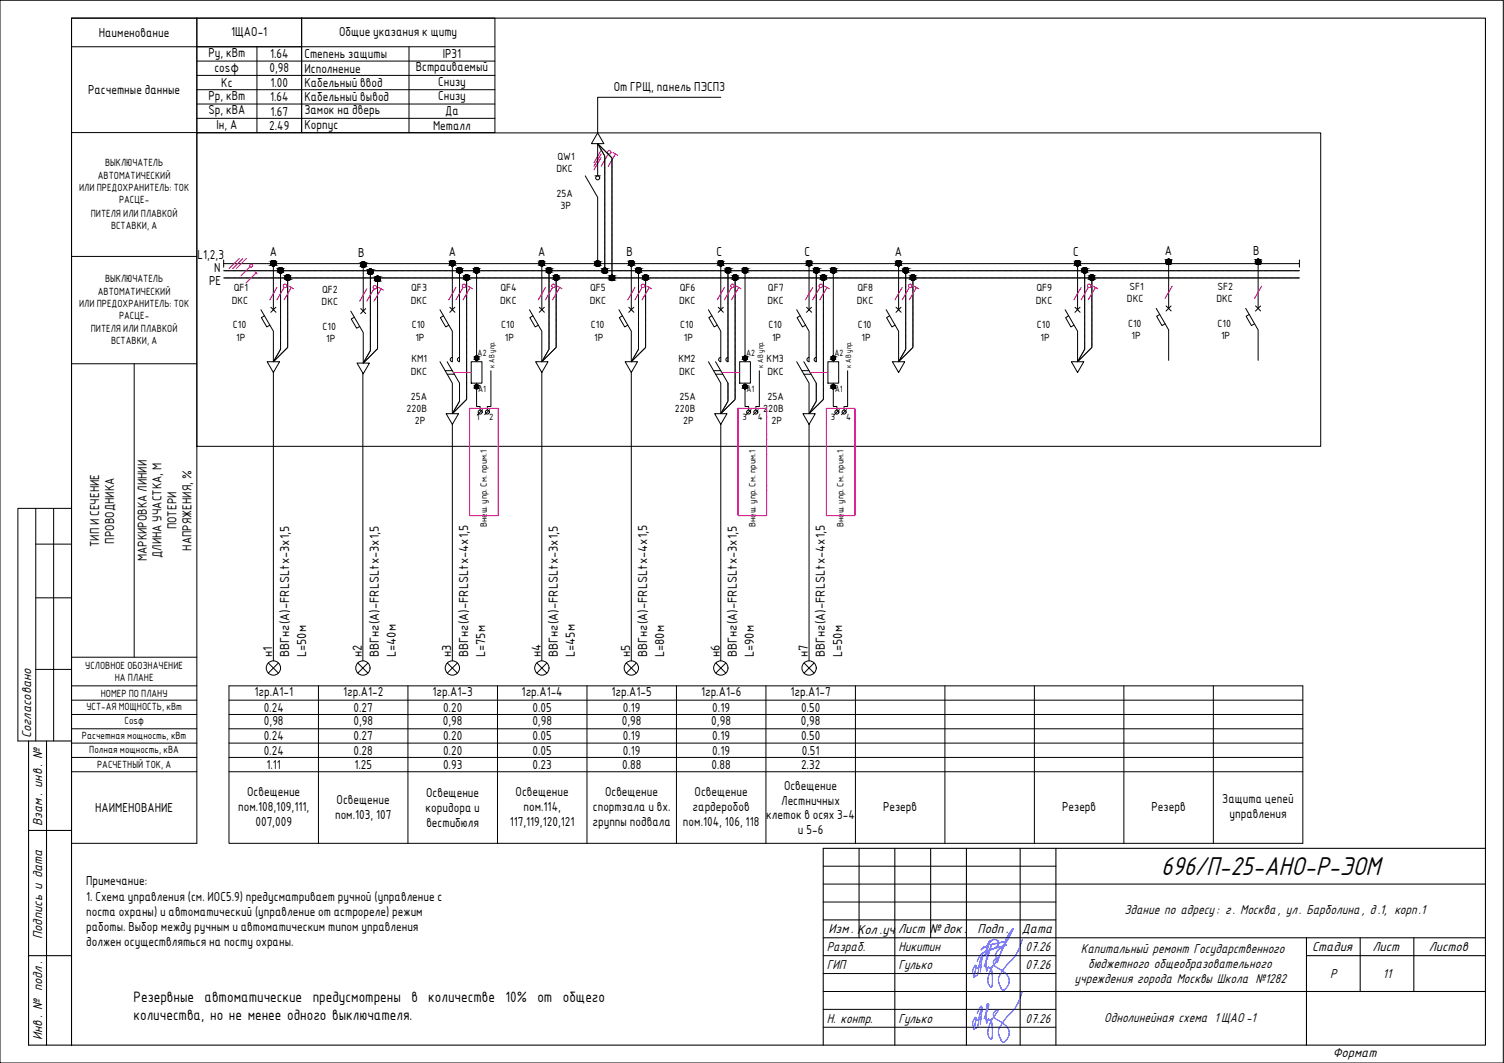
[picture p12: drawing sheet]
<svg xmlns="http://www.w3.org/2000/svg" width="420mm" height="297mm" viewBox="0 0 420 297" stroke-linecap="round" stroke-linejoin="round" font-family="sans-serif">
<defs><g id="words">
<text font-size="8" x="324.4" y="244.5">696/П-25-АНО-Р-ЭОМ</text>
<g font-size="4.5">
<text x="37.3" y="280">Резервные автоматические предусмотрены в количестве 10% от общего</text>
<text x="37.3" y="285">количества, но не менее одного выключателя.</text>
</g>
<g font-size="4">
<text x="8.7" y="206.3" transform="rotate(-90 8.7 206.3)">Согласовано</text>
<text x="11.7" y="230.8" transform="rotate(-90 11.7 230.8)">Взам. инв. №</text>
<text x="314.1" y="255.4">Здание по адресу: г. Москва, ул. Барболина, д.1, корп.1</text>
<text x="11.7" y="262.4" transform="rotate(-90 11.7 262.4)">Подпись и дата</text>
<text x="231.4" y="260.8">Изм. Кол .уч</text>
<text x="250.9" y="260.8">Лист № док.</text>
<text x="273.1" y="260.8">Подп.</text>
<text x="285.5" y="260.6">Дата</text>
<text x="231" y="265.8">Разраб.</text>
<text x="251" y="265.8">Никитин</text>
<text x="286.5" y="265.8">07.26</text>
<text x="302" y="266.3">Капитальный ремонт Государственного</text>
<text x="366.5" y="265.8">Стадия</text>
<text x="383.4" y="265.8">Лист</text>
<text x="399.1" y="265.8">Листов</text>
<text x="231" y="270.8">ГИП</text>
<text x="251" y="270.8">Гулько</text>
<text x="286.5" y="270.8">07.26</text>
<text x="300.2" y="274.6">учреждения города Москвы Школа №1282</text>
<text x="304" y="270.4">бюджетного общеобразовательного</text>
<text x="371.6" y="273.3">Р</text>
<text x="386.4" y="273.3">11</text>
<text x="231" y="285.8">Н. контр.</text>
<text x="251" y="285.8">Гулько</text>
<text x="286.5" y="285.8">07.26</text>
<text x="308.5" y="285.5">Однолинейная схема 1 ЩАО-1</text>
<text x="11.7" y="290.6" transform="rotate(-90 11.7 290.6)">Инв. № подл.</text>
<text x="372.3" y="295.4">Формат</text>
</g>
<g font-size="3.5">
<text x="27.6" y="10.3">Наименование</text>
<text x="64.6" y="10.1">1ЩАО-1</text>
<text x="94.7" y="9.9">Общие указания к щиту</text>
<text x="58.2" y="15.9">Ру, кВт</text>
<text x="75.4" y="16.3">1.64</text>
<text x="85" y="16.1">Степень защиты</text>
<text x="123.7" y="16.3">IP31</text>
<text x="59.9" y="20">cosφ</text>
<text x="75.3" y="20.1">0,98</text>
<text x="85" y="20.3">Исполнение</text>
<text x="116.1" y="19.9">Встраиваемый</text>
<text x="122.4" y="23.9">Снизу</text>
<text x="24.6" y="26.3">Расчетные данные</text>
<text x="58.2" y="27.9">Рр, кВт</text>
<text x="61.8" y="24.3">Кс</text>
<text x="75.4" y="28.3">1.64</text>
<text x="75.5" y="24.3">1.00</text>
<text x="85" y="24.3">Кабельный ввод</text>
<text x="85" y="28.3">Кабельный вывод</text>
<text x="122.4" y="27.9">Снизу</text>
<text x="171.5" y="25.5">От ГРЩ, панель ПЭСПЗ</text>
<text x="58.2" y="31.9">Sр, кВА</text>
<text x="75.5" y="32.3">1.67</text>
<text x="85" y="31.9">Замок на дверь</text>
<text x="85" y="35.9">Корпус</text>
<text x="124.4" y="32.1">Да</text>
<text x="60.5" y="36.1">Iн, А</text>
<text x="75.2" y="36.3">2.49</text>
<text x="121" y="36.3">Металл</text>
<text x="75.4" y="71.6">А</text>
<text x="100.1" y="71.9">В</text>
<text x="125.3" y="71.6">А</text>
<text x="150.3" y="71.6">А</text>
<text x="175" y="71.6">В</text>
<text x="200.1" y="71.6">С</text>
<text x="224.8" y="71.6">С</text>
<text x="250" y="71.6">А</text>
<text x="299.8" y="71.6">С</text>
<text x="325.4" y="71.2">А</text>
<text x="350.1" y="71.2">В</text>
<text x="55.2" y="72.4">L1,2,3</text>
<text x="59.9" y="76.1">N</text>
<text x="58.4" y="79.8">PE</text>
<text x="49.3" y="147.9" transform="rotate(-90 49.3 147.9)">ПОТЕРИ</text>
<text x="27.7" y="152.9" transform="rotate(-90 27.7 152.9)">ТИП И СЕЧЕНИЕ</text>
<text x="31.9" y="151.9" transform="rotate(-90 31.9 151.9)">ПРОВОДНИКА</text>
<text x="45.1" y="156" transform="rotate(-90 45.1 156)">ДЛИНА УЧАСТКА, М</text>
<text x="53.5" y="153.9" transform="rotate(-90 53.5 153.9)">НАПРЯЖЕНИЯ, %</text>
<text x="41" y="156.9" transform="rotate(-90 41 156.9)">МАРКИРОВКА ЛИНИИ</text>
<text x="76.1" y="183.7" transform="rotate(-90 76.1 183.7)">н1</text>
<text x="80.8" y="183.7" transform="rotate(-90 80.8 183.7)">ВВГнг(А)-FRLSLtx-3x1,5</text>
<text x="85.6" y="183.7" transform="rotate(-90 85.6 183.7)">L=50м</text>
<text x="101" y="183.7" transform="rotate(-90 101 183.7)">н2</text>
<text x="105.8" y="183.7" transform="rotate(-90 105.8 183.7)">ВВГнг(А)-FRLSLtx-3x1,5</text>
<text x="110.6" y="183.7" transform="rotate(-90 110.6 183.7)">L=40м</text>
<text x="126" y="183.7" transform="rotate(-90 126 183.7)">н3</text>
<text x="130.8" y="183.7" transform="rotate(-90 130.8 183.7)">ВВГнг(А)-FRLSLtx-4x1,5</text>
<text x="135.6" y="183.7" transform="rotate(-90 135.6 183.7)">L=75м</text>
<text x="151.1" y="183.7" transform="rotate(-90 151.1 183.7)">н4</text>
<text x="155.8" y="183.7" transform="rotate(-90 155.8 183.7)">ВВГнг(А)-FRLSLtx-3x1,5</text>
<text x="160.5" y="183.7" transform="rotate(-90 160.5 183.7)">L=45м</text>
<text x="176.1" y="183.7" transform="rotate(-90 176.1 183.7)">н5</text>
<text x="180.8" y="183.7" transform="rotate(-90 180.8 183.7)">ВВГнг(А)-FRLSLtx-4x1,5</text>
<text x="185.5" y="183.7" transform="rotate(-90 185.5 183.7)">L=80м</text>
<text x="201.1" y="183.7" transform="rotate(-90 201.1 183.7)">н6</text>
<text x="205.8" y="183.7" transform="rotate(-90 205.8 183.7)">ВВГнг(А)-FRLSLtx-3x1,5</text>
<text x="210.5" y="183.7" transform="rotate(-90 210.5 183.7)">L=90м</text>
<text x="225.7" y="183.7" transform="rotate(-90 225.7 183.7)">н7</text>
<text x="230.5" y="183.7" transform="rotate(-90 230.5 183.7)">ВВГнг(А)-FRLSLtx-4x1,5</text>
<text x="235.2" y="183.7" transform="rotate(-90 235.2 183.7)">L=50м</text>
<text x="71.1" y="194.5">1гр.А1-1</text>
<text x="95.8" y="194.5">1гр.А1-2</text>
<text x="120.8" y="194.5">1гр.А1-3</text>
<text x="145.7" y="194.5">1гр.А1-4</text>
<text x="170.8" y="194.5">1гр.А1-5</text>
<text x="195.8" y="194.5">1гр.А1-6</text>
<text x="220.8" y="194.5">1гр.А1-7</text>
<text x="73.7" y="198.9">0.24</text>
<text x="73.7" y="202.7">0,98</text>
<text x="98.7" y="202.7">0,98</text>
<text x="98.8" y="198.9">0.27</text>
<text x="123.7" y="202.7">0,98</text>
<text x="123.8" y="198.9">0.20</text>
<text x="148.7" y="202.7">0,98</text>
<text x="148.8" y="198.9">0.05</text>
<text x="173.7" y="202.7">0,98</text>
<text x="174" y="198.9">0.19</text>
<text x="198.7" y="202.7">0,98</text>
<text x="199" y="198.9">0.19</text>
<text x="223.7" y="202.7">0,98</text>
<text x="223.8" y="198.9">0.50</text>
<text x="73.7" y="206.9">0.24</text>
<text x="98.8" y="206.9">0.27</text>
<text x="123.8" y="206.9">0.20</text>
<text x="148.8" y="206.9">0.05</text>
<text x="174" y="206.9">0.19</text>
<text x="199" y="206.9">0.19</text>
<text x="223.8" y="206.9">0.50</text>
<text x="73.7" y="210.9">0.24</text>
<text x="74.4" y="214.9">1.11</text>
<text x="98.8" y="210.9">0.28</text>
<text x="99" y="214.9">1.25</text>
<text x="123.8" y="210.9">0.20</text>
<text x="123.8" y="214.9">0.93</text>
<text x="148.8" y="210.9">0.05</text>
<text x="148.8" y="214.9">0.23</text>
<text x="173.8" y="214.9">0.88</text>
<text x="174" y="210.9">0.19</text>
<text x="198.8" y="214.9">0.88</text>
<text x="199" y="210.9">0.19</text>
<text x="223.8" y="214.9">2.32</text>
<text x="224" y="210.9">0.51</text>
<text x="219" y="220.6">Освещение</text>
<text x="26.6" y="226.9">НАИМЕНОВАНИЕ</text>
<text x="66.5" y="226.7">пом.108,109,111,</text>
<text x="69" y="222.5">Освещение</text>
<text x="94" y="224.6">Освещение</text>
<text x="118.9" y="226.9">коридора и</text>
<text x="119" y="222.7">Освещение</text>
<text x="144" y="222.5">Освещение</text>
<text x="146.2" y="226.7">пом.114,</text>
<text x="165.6" y="226.5">спортзала и вх.</text>
<text x="169" y="222.4">Освещение</text>
<text x="193.5" y="226.7">гардеробов</text>
<text x="194" y="222.5">Освещение</text>
<text x="218.2" y="224.8">Лестничных</text>
<text x="246.7" y="226.5">Резерв</text>
<text x="296.7" y="226.5">Резерв</text>
<text x="321.7" y="226.5">Резерв</text>
<text x="341.5" y="224.4">Защита цепей</text>
<text x="71.4" y="230.8">007,009</text>
<text x="93.6" y="228.7">пом.103, 107</text>
<text x="119.1" y="231.1">вестибюля</text>
<text x="142.4" y="230.8">117,119,120,121</text>
<text x="165.5" y="230.7">группы подвала</text>
<text x="190.8" y="230.8">пом.104, 106, 118</text>
<text x="214.1" y="229">клеток в осях 3-4</text>
<text x="222.9" y="233.2">и 5-6</text>
<text x="343.5" y="228.6">управления</text>
<text x="24.1" y="247.3">Примечание:</text>
<text x="24.1" y="251.7">1. Схема управления (см. ИОС5.9) предусматривает ручной (управление с</text>
<text x="24.1" y="256.1">поста охраны) и автоматический (управление от астрореле) режим</text>
<text x="24.1" y="260.3">работы. Выбор между ручным и автоматическим типом управления</text>
<text x="24.1" y="264.4">должен осуществляться на посту охраны.</text>
</g>
<g font-size="2.8">
<text x="29.3" y="46.4">ВЫКЛЮЧАТЕЛЬ</text>
<text x="155.8" y="44.7">QW1</text>
<text x="22.1" y="53.5">ИЛИ ПРЕДОХРАНИТЕЛЬ: ТОК</text>
<text x="27.3" y="50.2">АВТОМАТИЧЕСКИЙ</text>
<text x="155.5" y="48.1">DKC</text>
<text x="33.3" y="56.8">РАСЦЕ-</text>
<text x="155.4" y="55">25А</text>
<text x="156.6" y="58.5">3P</text>
<text x="25.4" y="60.6">ПИТЕЛЯ ИЛИ ПЛАВКОЙ</text>
<text x="31" y="63.9">ВСТАВКИ, А</text>
<text x="27.3" y="82.5">АВТОМАТИЧЕСКИЙ</text>
<text x="29.3" y="78.7">ВЫКЛЮЧАТЕЛЬ</text>
<text x="65.3" y="81.4">QF1</text>
<text x="90" y="81.8">QF2</text>
<text x="114.9" y="81.4">QF3</text>
<text x="139.8" y="81.4">QF4</text>
<text x="164.9" y="81.4">QF5</text>
<text x="189.9" y="81.4">QF6</text>
<text x="214.5" y="81.4">QF7</text>
<text x="239.5" y="81.4">QF8</text>
<text x="289.6" y="81.4">QF9</text>
<text x="315.5" y="81">SF1</text>
<text x="340.1" y="81">SF2</text>
<text x="22.1" y="85.8">ИЛИ ПРЕДОХРАНИТЕЛЬ: ТОК</text>
<text x="33.3" y="89.1">РАСЦЕ-</text>
<text x="64.7" y="84.8">DKC</text>
<text x="89.9" y="85.2">DKC</text>
<text x="114.7" y="84.8">DKC</text>
<text x="139.7" y="84.8">DKC</text>
<text x="164.7" y="84.8">DKC</text>
<text x="189.7" y="84.8">DKC</text>
<text x="214.4" y="84.8">DKC</text>
<text x="239.4" y="84.8">DKC</text>
<text x="289.4" y="84.8">DKC</text>
<text x="314.8" y="84.5">DKC</text>
<text x="339.8" y="84.5">DKC</text>
<text x="25.4" y="92.9">ПИТЕЛЯ ИЛИ ПЛАВКОЙ</text>
<text x="65" y="91.7">C10</text>
<text x="66" y="95.2">1P</text>
<text x="90.1" y="92.1">C10</text>
<text x="91.1" y="95.6">1P</text>
<text x="115" y="91.7">C10</text>
<text x="116" y="95.2">1P</text>
<text x="140" y="91.7">C10</text>
<text x="141" y="95.2">1P</text>
<text x="165" y="91.7">C10</text>
<text x="166" y="95.2">1P</text>
<text x="190" y="91.7">C10</text>
<text x="191" y="95.2">1P</text>
<text x="214.7" y="91.7">C10</text>
<text x="215.7" y="95.2">1P</text>
<text x="239.7" y="91.7">C10</text>
<text x="240.7" y="95.2">1P</text>
<text x="289.7" y="91.7">C10</text>
<text x="290.7" y="95.2">1P</text>
<text x="315.1" y="91.4">C10</text>
<text x="316.1" y="94.8">1P</text>
<text x="340.1" y="91.4">C10</text>
<text x="341.1" y="94.8">1P</text>
<text x="31" y="96.2">ВСТАВКИ, А</text>
<text x="114.9" y="101.3">КМ1</text>
<text x="189.5" y="101.3">КМ2</text>
<text x="214.2" y="101.3">КМ3</text>
<text x="114.7" y="104.7">DKC</text>
<text x="189.7" y="104.7">DKC</text>
<text x="214.4" y="104.7">DKC</text>
<text x="114.8" y="111.6">25A</text>
<text x="189.8" y="111.6">25A</text>
<text x="214.4" y="111.6">25A</text>
<text x="113.6" y="115.1">220В</text>
<text x="115.8" y="118.5">2P</text>
<text x="188.6" y="115.1">220В</text>
<text x="190.8" y="118.5">2P</text>
<text x="213.2" y="115.1">220В</text>
<text x="215.5" y="118.5">2P</text>
<text x="23.8" y="187">УСЛОВНОЕ ОБОЗНАЧЕНИЕ</text>
<text x="32" y="190.3">НА ПЛАНЕ</text>
<text x="28.2" y="194.7">НОМЕР ПО ПЛАНУ</text>
<text x="24.1" y="198.4">УСТ-АЯ МОЩНОСТЬ, кВт</text>
<text x="34.8" y="202.4">Cosф</text>
<text x="22.9" y="206.4">Расчетная мощность, кВт</text>
<text x="25" y="210.4">Полная мощность, кВА</text>
<text x="27.1" y="214.7">РАСЧЕТНЫЙ ТОК, А</text>
</g>
<g font-size="2.4">
<text x="133.4" y="99.4">А2</text>
<text x="208.4" y="99.4">А2</text>
<text x="233.1" y="99.4">А2</text>
<text x="133.6" y="109.6">А1</text>
<text x="208.6" y="109.6">А1</text>
<text x="233.2" y="109.6">А1</text>
<text x="133.2" y="117.5">1</text>
<text x="136.7" y="117.5">2</text>
<text x="207.4" y="117.5">3</text>
<text x="211.7" y="117.5">4</text>
<text x="232.1" y="117.5">3</text>
<text x="236.4" y="117.5">4</text>
<text x="136" y="147.3" transform="rotate(-90 136 147.3)">Внеш. упр. См. прим.1</text>
<text x="211" y="147.3" transform="rotate(-90 211 147.3)">Внеш. упр. См. прим.1</text>
<text x="235.7" y="147.3" transform="rotate(-90 235.7 147.3)">Внеш. упр. См. прим.1</text>
</g>
<g font-size="2.1">
<text x="138.2" y="102.7" transform="rotate(-90 138.2 102.7)">к АВ упр.</text>
<text x="213.2" y="102.7" transform="rotate(-90 213.2 102.7)">к АВ упр.</text>
<text x="237.8" y="102.7" transform="rotate(-90 237.8 102.7)">к АВ упр.</text>
</g>
</g></defs>
<path d="M62.5 73.7h300.5M62.5 77.7h300.5M62.5 75.7h300.5M62.5 72.7v2M363 72.7v2" fill="none" stroke="#000" stroke-width=".28"/>
<g fill="none" stroke="#f00" stroke-width=".28">
<path d="M66.8 72.2l-2.8 2.9M67.8 72.2l-2.8 2.9M68.8 72.2l-2.8 2.9M69.9 74.5l-2.6 2.6M71.3 76l.5 .5M71.5 76.2l-2.8 2.9"/>
<circle cx="70.2" cy="74.2" r=".41"/>
</g>
<!-- layer: 0 -->
<g fill="none" stroke="#000" stroke-width=".28">
<path d="M20 5.1h35v230.6h-35zM20 13.1h35M20 37h35M55 37.1h314v87.6h-314zM167 37.1l1.7 3h-3.5zM201.4 27.2h-34.4v9.9M163.5 49.1l3.5 6v18.6M166.2 49.1h1.5M167 40.1l3.9 3.9M167 40.2v8.9M167 40.3l.9 1.5M167.9 41.8l.1 .1"/>
<path d="M168 42h.1M168.1 42.1l.4 .7M168.5 42.9l.1 .1M168.6 43l.3 .5M168.9 43.5l.1 32.2M170.9 44.1l.1 .1M171 44.3v33.4M20 71.7h35M76.4 73.6v13M78.4 75.6v21.9M80.4 77.6v19.4M101.5 73.9v13"/>
<path d="M103.5 75.9l-.1 22.2M105.5 77.9l-.1 19.6M126.4 73.6v13M128.4 75.6v25.5a.6 .6 0 0 1-.6-.6 .6 .6 0 0 1 .6-.6M130.4 77.6v33.8M133.1 75.6v25.5M151.4 73.6v13M153.4 75.6v21.9M155.4 77.6v19.4M176.4 73.6v13M178.4 75.6v21.9M180.4 77.6v19.4"/>
<path d="M201.4 73.6v13M203.4 75.6v25.5a.6 .6 0 0 1-.6-.6 .6 .6 0 0 1 .6-.6M205.4 77.6v33.8M208.1 75.6v25.5M226 73.6v13M228 75.6v25.5a.6 .6 0 0 1-.6-.6 .6 .6 0 0 1 .6-.6M230 77.6v33.8M232.8 75.6v25.5M251 73.6v13M253 75.6v21.9M255 77.6v19.4M301 73.6v13"/>
<path d="M303 75.6v21.9M305 77.6v19.4M326.5 73.2v13M351.5 73.2v13M72.9 86.6l3.5 5.9v8.6M73.9 88.3l-.9 .5 1.5 2.6 .9-.5M75.7 85.9l1.4 1.4M77.1 85.9l-1.5 1.4M77.3 99.4l-.3 .6M77.4 99.3l-.1 .1M77.6 99l-.2 .3M77.6 98.9v.1"/>
<path d="M77.8 98.6l-.2 .3M78.4 97.5l-.6 1.1M80.3 97.2l-3.9 3.9M80.4 97l-.1 .2M98 86.9l3.5 6v8.6M99 88.6l-.9 .5 1.5 2.6 .9-.5M100.8 86.2l1.4 1.4M102.2 86.2l-1.4 1.5M102.3 99.9v.1M103 98.9l-.6 1M103.1 98.6l-.1 .3M103.4 98.1l-.3 .5"/>
<path d="M104.2 98.7l-2.7 2.8M105.4 97.5l-1.2 1.2M122.9 86.6l3.5 5.9v8.6a.6 .6 0 0 1-.6-.6 .6 .6 0 0 1 .6-.6M123.9 88.3l-.9 .5 1.5 2.6 .9-.5M125.7 85.9l1.4 1.4M127.1 85.9l-1.5 1.4M147.9 86.6l3.5 5.9v8.6M148.9 88.3l-.9 .5 1.5 2.6 .9-.5M150.7 85.9l1.4 1.4M152.1 85.9l-1.5 1.4M152.3 99.4l-.4 .8M152.4 99.3l-.1 .1"/>
<path d="M152.7 98.8l-.3 .5M152.8 98.5l-.1 .2M152.9 98.4v.1M153.4 97.5l-.5 .8M155.3 97.2l-3.9 3.9M155.4 97l-.1 .2M172.9 86.6l3.5 5.9v8.6M173.9 88.3l-.9 .5 1.5 2.6 .9-.5M175.7 85.9l1.4 1.4M177.1 85.9l-1.5 1.4M177.3 99.4l-.3 .6M177.4 99.3l-.1 .1"/>
<path d="M177.9 98.4l-.5 .9M178 98.2l-.1 .1M178.4 97.5l-.4 .7M179.4 98l-3 3.1M180.3 97.2l-.9 .8M180.4 97l-.1 .2M197.9 86.6l3.5 5.9v8.6a.6 .6 0 0 1-.6-.6 .6 .6 0 0 1 .6-.6M198.9 88.3l-.9 .5 1.5 2.6 .9-.5M200.7 85.9l1.4 1.4M202.1 85.9l-1.5 1.4M222.6 86.6l3.4 5.9v8.6a.6 .6 0 0 1-.6-.6 .6 .6 0 0 1 .6-.6M223.5 88.3l-.8 .5 1.5 2.6 .8-.5"/>
<path d="M225.3 85.9l1.4 1.4M226.7 85.9l-1.4 1.4M247.6 86.6l3.4 5.9 .1 8.5M248.5 88.3l-.8 .5 1.5 2.6 .8-.5M250.3 85.9l1.4 1.4M251.7 85.9l-1.4 1.4M252 99.4l-.4 .6M252.1 99.3l-.1 .1M252.1 99.2v.1M252.3 98.9l-.2 .2M252.3 98.8v.1M252.4 98.6v.1"/>
<path d="M252.5 98.5v.1M252.7 99.4l-1.6 1.6M253 97.5l-.5 1M254.9 97.2l-2.2 2.2M255 97v.2M297.6 86.6l3.4 5.9 .1 8.5M298.5 88.3l-.8 .5 1.5 2.6 .8-.5M300.3 85.9l1.4 1.4M301.7 85.9l-1.4 1.4M302 99.4l-.4 .6M302 99.3v.1M302.1 99.2v.1"/>
<path d="M303 97.5l-.8 1.6M304.9 97.2l-3.7 3.7M305 97l-.1 .2M323 86.2l3.5 6v8.5M324 87.9l-.9 .5 1.5 2.6 .9-.5M325.8 85.5l1.4 1.4M327.2 85.5l-1.5 1.4M348 86.2l3.5 6v8.5M349 87.9l-.9 .5 1.5 2.6 .9-.5M350.8 85.5l1.4 1.4M352.1 85.5l-1.4 1.4M20 101.6h35"/>
<path d="M37.5 101.6v82M74.6 101.1h3.5l-1.7 3zM76.4 104.1v80.6M76.6 100.6l-.2 .5M76.8 100.3l-.1 .3M76.9 100.2l-.1 .1M77 100.1l-.1 .1M99.7 101.5h3.5l-1.7 2.9zM101.4 104.1v80.6M101.7 101.1l-.2 .4M101.7 101v.1M101.8 100.8v.1"/>
<path d="M102.1 100.3l-.3 .5M102.2 100.2v.1M102.3 100.1l-.1 .1M122.9 101.1l3.5 6v8.4M124.4 103.6h1.9M124.6 115.6h3.5l-1.7 3zM124.9 101.1l3.5 6v4.9M124.9 104.6h2M126.4 118.6v66.1M126.6 115.2l-.2 .3M126.6 115.1v.1M126.7 115v.1"/>
<path d="M126.8 114.9h-.1M127.3 113.9l-.5 .9M127.5 113.7l-.2 .2M128.1 112.6l-.6 1.1M128.4 112l-.3 .6M130.4 111.5l-4 4.1M131.6 101.1h3v6h-3zM133.1 107.1v6.5h1v1M134.8 114.5l-1.4 1.4M136.8 114.5l-1.4 1.4M137.1 103.6v10h-1v1M149.6 101.1h3.5l-1.7 3z"/>
<path d="M151.4 104.1v80.6M151.4 101v.1M151.8 100.3l-.4 .7M151.9 100.2l-.1 .1M174.6 101.1h3.5l-1.7 3zM176.4 104.1v80.6M176.8 100.3l-.4 .8M176.9 100.2l-.1 .1M177 100.1l-.1 .1M197.9 101.1l3.5 6v8.4M199.3 103.6h2M199.6 115.6h3.5l-1.7 3z"/>
<path d="M199.9 101.1l3.5 6v4.9M199.9 104.6h2M201.4 118.6v66.1M201.7 115l-.3 .5M201.8 114.9h-.1M201.9 114.7l-.1 .1M202 114.6l-.1 .1M202.3 113.9l-.3 .7M202.8 113.2l-.5 .7M202.8 113v.1M203 112.8l-.1 .2M203.4 112l-.4 .7"/>
<path d="M203.8 113.2l-2.4 2.4M205.3 111.7l-1.5 1.5M205.4 111.5l-.1 .2M206.6 101.1h3v6h-3zM208.1 107.1v6.5h1v1M209.8 114.5l-1.4 1.4M211.8 114.5l-1.4 1.4M212.1 103.6v10h-1v1M222.6 101.1l3.4 6 .1 8.4M224 103.6h2M224.3 115.6h3.5l-1.8 3zM224.6 101.1l3.4 6v4.9"/>
<path d="M224.6 104.6h2M226 118.6v66.1M226.4 115l-.3 .5M226.5 114.9h-.1M226.5 114.7v.1M226.6 114.6l-.1 .1M227 113.9l-.4 .7M227.5 113l-.5 .9M227.6 112.8l-.1 .2M228 112l-.3 .7M228.3 113.3l-2.3 2.3M228.5 113.2l-.2 .1"/>
<path d="M229.9 111.7l-1.4 1.5M230 111.5v.2M231.3 101.1h3v6h-3zM232.8 107.1v6.5h1v1M234.5 114.5l-1.4 1.4M236.5 114.5l-1.4 1.4M236.8 103.6v10h-1v1M249.3 101.1h3.5l-1.8 3zM251.5 100.3l-.4 .7M251.5 100.2v.1M251.6 100.1l-.1 .1M299.3 101.1h3.5l-1.8 3z"/>
<path d="M301.2 100.9l-.1 .1M301.3 100.6l-.2 .4M301.5 100.3l-.2 .3M301.5 100.2v.1M301.6 100.1l-.1 .1M20 191.7h35M20 195.7h35M20 199.7h35M20 183.6h35M64 191.7h300v44h-300zM64 195.7h300M64 199.7h300"/>
<path d="M75 185.3l2.8 2.8M77.8 185.3l-2.8 2.8M89 191.7v44M99.9 185.3l2.9 2.8M102.8 185.3l-2.9 2.8M114 191.7v44M124.9 185.3l2.9 2.8M127.8 185.3l-2.9 2.8M139 191.7v44M150 185.3l2.8 2.8M152.8 185.3l-2.8 2.8M164 191.7v44"/>
<path d="M175 185.3l2.8 2.8M177.8 185.3l-2.8 2.8M189 191.7v44M200 185.3l2.8 2.8M202.8 185.3l-2.8 2.8M214 191.7v44M224.6 185.3l2.8 2.8M227.4 185.3l-2.8 2.8M239 191.7v44M264 191.7v44M289 191.7v44M314 191.7v44"/>
<path d="M339 191.7v44M20 203.7h35M20 207.7h35M20 211.7h35M20 215.7h35M64 203.7h300M64 207.7h300M64 211.7h300M64 215.7h300"/>
<circle cx="167" cy="49.7" r=".56"/>
<circle cx="76.4" cy="73.6" r=".75"/>
<circle cx="78.4" cy="75.5" r=".75"/>
<circle cx="80.4" cy="77.6" r=".75"/>
<circle cx="101.5" cy="73.9" r=".75"/>
<circle cx="103.5" cy="75.9" r=".75"/>
<circle cx="105.5" cy="77.9" r=".75"/>
<circle cx="126.4" cy="73.6" r=".75"/>
<circle cx="128.4" cy="75.5" r=".75"/>
<circle cx="130.4" cy="77.6" r=".75"/>
<circle cx="133.1" cy="75.5" r=".75"/>
<circle cx="151.4" cy="73.6" r=".75"/>
<circle cx="153.4" cy="75.5" r=".75"/>
<circle cx="155.4" cy="77.6" r=".75"/>
<circle cx="167" cy="73.7" r=".75"/>
<circle cx="169" cy="75.6" r=".75"/>
<circle cx="171" cy="77.7" r=".75"/>
<circle cx="176.4" cy="73.6" r=".75"/>
<circle cx="178.4" cy="75.5" r=".75"/>
<circle cx="180.4" cy="77.6" r=".75"/>
<circle cx="201.4" cy="73.6" r=".75"/>
<circle cx="203.4" cy="75.5" r=".75"/>
<circle cx="205.4" cy="77.6" r=".75"/>
<circle cx="208.1" cy="75.5" r=".75"/>
<circle cx="226" cy="73.6" r=".75"/>
<circle cx="228" cy="75.5" r=".75"/>
<circle cx="230" cy="77.6" r=".75"/>
<circle cx="232.8" cy="75.5" r=".75"/>
<circle cx="251" cy="73.6" r=".75"/>
<circle cx="253" cy="75.5" r=".75"/>
<circle cx="255" cy="77.6" r=".75"/>
<circle cx="301" cy="73.6" r=".75"/>
<circle cx="303" cy="75.5" r=".75"/>
<circle cx="305" cy="77.6" r=".75"/>
<circle cx="326.5" cy="73.2" r=".75"/>
<circle cx="351.5" cy="73.2" r=".75"/>
<circle cx="133.1" cy="108.1" r=".56"/>
<circle cx="133.1" cy="100.1" r=".56"/>
<circle cx="134.1" cy="115.1" r=".56"/>
<circle cx="136.2" cy="115.1" r=".56"/>
<circle cx="208.1" cy="100.1" r=".56"/>
<circle cx="208.1" cy="108.1" r=".56"/>
<circle cx="209.1" cy="115.1" r=".56"/>
<circle cx="211.1" cy="115.1" r=".56"/>
<circle cx="232.8" cy="108.1" r=".56"/>
<circle cx="232.8" cy="100.1" r=".56"/>
<circle cx="233.8" cy="115.1" r=".56"/>
<circle cx="235.8" cy="115.1" r=".56"/>
<circle cx="76.4" cy="186.7" r="2"/>
<circle cx="101.4" cy="186.7" r="2"/>
<circle cx="126.4" cy="186.7" r="2"/>
<circle cx="151.4" cy="186.7" r="2"/>
<circle cx="176.4" cy="186.7" r="2"/>
<circle cx="201.4" cy="186.7" r="2"/>
<circle cx="226" cy="186.7" r="2"/>
</g>
<g fill="#000" stroke="#000" stroke-width=".28">
<path d="M76.2 74.3h.3zM76.3 72.8h.2zM78.2 76.3h.3zM78.3 74.8h.2zM80.2 78.3h.3zM80.3 76.8h.2zM101.3 74.7h.3zM101.4 73.2h.2zM103.3 76.7h.4zM103.4 75.2h.1zM105.3 78.7h.3zM105.4 77.2h.2z"/>
<path d="M126.2 74.3h.4zM126.3 72.8h.1zM133 76.3h.3zM133 74.8h.2zM151.2 74.3h.4zM151.3 72.8h.1zM153.2 76.3h.3zM153.3 74.8h.2zM155.2 78.3h.4zM155.3 76.8h.1zM166.8 74.4h.3zM166.9 72.9h.1z"/>
<path d="M168.8 76.4h.3zM168.8 74.9h.2zM170.8 78.4h.3zM170.9 76.9h.1zM176.2 74.3h.4zM176.3 72.8h.1zM178.2 76.3h.3zM178.3 74.8h.2zM180.2 78.3h.4zM180.3 76.8h.1zM201.2 74.3h.3zM201.3 72.8h.1z"/>
<path d="M208 76.3h.3zM208 74.8h.2zM225.9 74.3h.3zM225.9 72.8h.2zM232.6 76.3h.4zM232.7 74.8h.2zM250.9 74.3h.3zM250.9 72.8h.2zM252.9 76.3h.3zM252.9 74.8h.2zM254.9 78.3h.3zM254.9 76.8h.2z"/>
<path d="M300.9 74.3h.3zM300.9 72.8h.2zM302.9 76.3h.3zM302.9 74.8h.2zM304.9 78.3h.3zM304.9 76.8h.2zM326.3 73.9h.3zM326.4 72.4h.1zM351.3 73.9h.3zM351.4 72.4h.2z"/>
<path d="M76.2 74.3h.3zM76.3 74.3h.2z"/>
<path d="M76.3 72.8h.2zM76.2 72.8h.3z"/>
<path d="M76.2 72.8h.4zM76.1 72.8h.5z"/>
<path d="M76.1 72.8l.6 .1zM76.1 72.9h.6z"/>
<path d="M76.1 74.3h.5zM76.1 74.3h.4z"/>
<path d="M76.1 72.9h.7zM76 72.9h.8z"/>
<path d="M76.1 74.2h.6zM76.1 74.2l.5 .1z"/>
<path d="M76 72.9h.8zM76 72.9h.8z"/>
<path d="M76 74.2h.8zM76 74.2h.7z"/>
<path d="M75.9 72.9l1 .1zM75.9 73h1z"/>
<path d="M75.9 74.2h.9zM75.9 74.2h.9z"/>
<path d="M75.9 73h1zM75.8 73h1.1z"/>
<path d="M75.9 74.1h1zM75.9 74.1l.9 .1z"/>
<path d="M75.8 73l1.2 .1zM75.8 73l1.2 .1z"/>
<path d="M75.8 74.1h1.1zM75.8 74.1h1.1z"/>
<path d="M75.8 73.1l1.2 .1zM75.8 73.1l1.2 .1z"/>
<path d="M75.8 74h1.2zM75.8 74l1.1 .1z"/>
<path d="M75.7 73.2h1.3zM75.7 73.2h1.3z"/>
<path d="M75.7 74h1.3zM75.7 74h1.3z"/>
<path d="M75.7 73.2l1.4 .1zM75.7 73.2l1.4 .1z"/>
<path d="M75.7 73.9h1.3zM75.7 73.9l1.3 .1z"/>
<path d="M75.7 73.3h1.4zM75.7 73.3h1.4z"/>
<path d="M75.7 73.8h1.4zM75.7 73.8l1.3 .1z"/>
<path d="M75.6 73.3l1.5 .1zM75.6 73.3l1.5 .1z"/>
<path d="M75.6 73.8h1.5zM75.6 73.8h1.5z"/>
<path d="M75.6 73.4l1.5 .1zM75.6 73.4l1.5 .1z"/>
<path d="M75.6 73.5l1.5 .1zM75.6 73.5l1.5 .1z"/>
<path d="M75.6 73.6l1.5 .1zM75.6 73.6l1.5 .1z"/>
<path d="M75.6 73.7h1.5zM75.6 73.7l1.5 .1z"/>
<path d="M75.6 73.6h1.5zM75.6 73.6h1.5z"/>
<path d="M78.2 76.3h.3zM78.3 76.3h.2z"/>
<path d="M78.3 74.8h.2zM78.2 74.8h.3z"/>
<path d="M78.2 74.8l.4 .1zM78.1 74.9h.5z"/>
<path d="M78.1 74.9h.6zM78.1 74.9h.6z"/>
<path d="M78.1 76.3h.5zM78.1 76.3h.4z"/>
<path d="M78.1 74.9h.6zM78 74.9h.7z"/>
<path d="M78.1 76.2h.6zM78.1 76.2l.5 .1z"/>
<path d="M78 74.9h.8zM77.9 74.9h.9z"/>
<path d="M78 76.2h.7zM78 76.2h.7z"/>
<path d="M77.9 74.9l1 .1zM77.9 74.9l1 .1z"/>
<path d="M77.9 76.2h.9zM77.9 76.2h.8z"/>
<path d="M77.9 75h1zM77.9 75h1z"/>
<path d="M77.9 76.1h1zM77.9 76.1l.9 .1z"/>
<path d="M77.8 75l1.2 .1zM77.8 75l1.2 .1z"/>
<path d="M77.8 76.1h1.1zM77.8 76.1h1.1z"/>
<path d="M77.8 75.1h1.2zM77.8 75.1h1.2z"/>
<path d="M77.8 76h1.2zM77.8 76l1.1 .1z"/>
<path d="M77.7 75.1l1.3 .1zM77.7 75.1l1.3 .1z"/>
<path d="M77.7 76h1.3zM77.7 76h1.3z"/>
<path d="M77.7 75.2l1.4 .1zM77.7 75.2l1.4 .1z"/>
<path d="M77.7 75.9h1.3zM77.7 75.9l1.3 .1z"/>
<path d="M77.7 75.3h1.4zM77.7 75.3h1.4z"/>
<path d="M77.7 75.8h1.4zM77.7 75.8l1.3 .1z"/>
<path d="M77.7 75.3l1.4 .1zM77.7 75.3l1.4 .1z"/>
<path d="M77.7 75.8h1.4zM77.7 75.8h1.4z"/>
<path d="M77.6 75.4l1.5 .1zM77.6 75.4l1.5 .1z"/>
<path d="M77.6 75.7h1.5zM77.6 75.7l1.5 .1z"/>
<path d="M77.6 75.5l1.5 .1zM77.6 75.5l1.5 .1z"/>
<path d="M77.6 75.6h1.5zM77.6 75.6h1.5z"/>
<path d="M77.6 75.6h1.5zM77.6 75.6l1.5 .1z"/>
<path d="M80.2 78.3h.3zM80.3 78.3h.2z"/>
<path d="M80.3 76.8h.2zM80.2 76.8h.3z"/>
<path d="M80.2 76.8h.4zM80.1 76.8h.5z"/>
<path d="M80.1 76.8l.6 .1zM80.1 76.8l.6 .1z"/>
<path d="M80.1 78.3h.5zM80.1 78.3h.4z"/>
<path d="M80.1 76.9h.6zM80 76.9h.7z"/>
<path d="M80.1 78.2h.6zM80.1 78.2l.5 .1z"/>
<path d="M80 76.9h.8zM80 76.9h.8z"/>
<path d="M80 78.2h.7zM80 78.2h.7z"/>
<path d="M79.9 76.9l1 .1zM79.9 77h1z"/>
<path d="M79.9 78.2h.9zM79.9 78.2h.8z"/>
<path d="M79.9 77h1zM79.9 77h1z"/>
<path d="M79.9 78.1h1zM79.9 78.1l.9 .1z"/>
<path d="M79.8 77l1.2 .1zM79.8 77l1.2 .1z"/>
<path d="M79.8 78.1h1.1zM79.8 78.1h1.1z"/>
<path d="M79.8 77.1l1.2 .1zM79.8 77.1l1.2 .1z"/>
<path d="M79.8 78h1.2zM79.8 78l1.1 .1z"/>
<path d="M79.7 77.2h1.3zM79.7 77.2h1.3z"/>
<path d="M79.7 78h1.3zM79.7 78h1.3z"/>
<path d="M79.7 77.2l1.4 .1zM79.7 77.2l1.4 .1z"/>
<path d="M79.7 77.9h1.3zM79.7 77.9l1.3 .1z"/>
<path d="M79.7 77.3l1.4 .1zM79.7 77.3l1.4 .1z"/>
<path d="M79.7 77.8h1.4zM79.7 77.8l1.3 .1z"/>
<path d="M79.7 77.4h1.4zM79.7 77.4h1.4z"/>
<path d="M79.7 77.8h1.4zM79.7 77.8h1.4z"/>
<path d="M79.6 77.4l1.5 .1zM79.6 77.4l1.5 .1z"/>
<path d="M79.6 77.5l1.5 .1zM79.6 77.5l1.5 .1z"/>
<path d="M79.6 77.6l1.5 .1zM79.6 77.6l1.5 .1z"/>
<path d="M79.6 77.7h1.5zM79.6 77.7l1.5 .1z"/>
<path d="M79.6 77.6h1.5zM79.6 77.6h1.5z"/>
<path d="M101.3 74.7h.3zM101.4 74.7h.2z"/>
<path d="M101.4 73.2h.2zM101.3 73.2h.3z"/>
<path d="M101.3 73.2h.4zM101.2 73.2h.5z"/>
<path d="M101.2 73.2h.6zM101.2 73.2h.6z"/>
<path d="M101.2 74.6h.5zM101.2 74.6l.4 .1z"/>
<path d="M101.2 73.2l.6 .1zM101.1 73.3h.7z"/>
<path d="M101.2 74.6h.6zM101.2 74.6h.5z"/>
<path d="M101.1 73.3h.8zM101.1 73.3h.8z"/>
<path d="M101.1 74.6h.7zM101.1 74.6h.7z"/>
<path d="M101 73.3l1 .1zM101 73.4h1z"/>
<path d="M101 74.5h.9zM101 74.5l.8 .1z"/>
<path d="M101 73.4h1zM100.9 73.4h1.1z"/>
<path d="M101 74.5h1zM101 74.5h.9z"/>
<path d="M100.9 73.4l1.2 .1zM100.9 73.4l1.2 .1z"/>
<path d="M100.9 74.5h1.1zM100.9 74.5h1.1z"/>
<path d="M100.9 73.5h1.2zM100.8 73.5h1.3z"/>
<path d="M100.9 74.4h1.2zM100.9 74.4l1.1 .1z"/>
<path d="M100.8 73.5l1.3 .1zM100.8 73.5l1.3 .1z"/>
<path d="M100.8 74.3h1.3zM100.8 74.3l1.3 .1z"/>
<path d="M100.8 73.6h1.4zM100.8 73.6h1.4z"/>
<path d="M100.8 74.3h1.3zM100.8 74.3h1.3z"/>
<path d="M100.8 73.6l1.4 .1zM100.8 73.6l1.4 .1z"/>
<path d="M100.8 74.2h1.4zM100.8 74.2l1.3 .1z"/>
<path d="M100.8 73.7l1.4 .1zM100.8 73.7l1.4 .1z"/>
<path d="M100.8 74.2h1.4zM100.8 74.2h1.4z"/>
<path d="M100.7 73.8l1.5 .1zM100.7 73.8l1.5 .1z"/>
<path d="M100.7 73.9h1.5zM100.7 73.9h1.5z"/>
<path d="M100.7 73.9l1.5 .1zM100.7 73.9l1.5 .1z"/>
<path d="M100.7 74l1.5 .1zM100.7 74l1.5 .1z"/>
<path d="M100.7 74.1h1.5zM100.7 74.1l1.5 .1z"/>
<path d="M103.3 76.7h.2zM103.4 76.7h.1z"/>
<path d="M103.4 75.2h.3zM103.3 75.2h.4z"/>
<path d="M103.3 75.2h.4zM103.2 75.2h.5z"/>
<path d="M103.2 75.2l.6 .1zM103.2 75.3h.6z"/>
<path d="M103.2 76.7h.5zM103.2 76.7h.5z"/>
<path d="M103.2 75.3h.6zM103.1 75.3h.7z"/>
<path d="M103.2 76.6h.6zM103.2 76.6l.5 .1z"/>
<path d="M103.1 75.3h.8zM103 75.3h.9z"/>
<path d="M103.1 76.6h.7zM103.1 76.6h.7z"/>
<path d="M103 75.3l.9 .1zM103 75.4h.9z"/>
<path d="M103 76.5h.9zM103 76.5l.8 .1z"/>
<path d="M103 75.4h1zM103 75.4h1z"/>
<path d="M103 76.5h.9zM103 76.5h.9z"/>
<path d="M102.9 75.4l1.2 .1zM102.9 75.4l1.2 .1z"/>
<path d="M102.9 76.4h1.1zM102.9 76.4l1 .1z"/>
<path d="M102.9 75.5h1.2zM102.9 75.5h1.2z"/>
<path d="M102.9 76.4h1.2zM102.9 76.4h1.1z"/>
<path d="M102.8 75.5l1.3 .1zM102.8 75.5l1.3 .1z"/>
<path d="M102.8 76.3h1.3zM102.8 76.3l1.3 .1z"/>
<path d="M102.8 75.6l1.4 .1zM102.8 75.6l1.4 .1z"/>
<path d="M102.8 76.3h1.3zM102.8 76.3h1.3z"/>
<path d="M102.8 75.7h1.4zM102.8 75.7h1.4z"/>
<path d="M102.8 76.2h1.4zM102.8 76.2l1.3 .1z"/>
<path d="M102.7 75.7l1.5 .1zM102.7 75.7l1.5 .1z"/>
<path d="M102.7 76.1h1.5zM102.7 76.1l1.5 .1z"/>
<path d="M102.7 75.8l1.5 .1zM102.7 75.8l1.5 .1z"/>
<path d="M102.7 76.1h1.5zM102.7 76.1h1.5z"/>
<path d="M102.7 75.9h1.5zM102.7 75.9h1.5z"/>
<path d="M102.7 75.9l1.5 .1zM102.7 75.9l1.5 .1z"/>
<path d="M102.7 76h1.5zM102.7 76l1.5 .1z"/>
<path d="M105.3 78.7h.3zM105.4 78.7h.2z"/>
<path d="M105.4 77.2h.2zM105.3 77.2h.3z"/>
<path d="M105.3 77.2h.4zM105.2 77.2h.5z"/>
<path d="M105.2 77.2h.6zM105.2 77.2h.6z"/>
<path d="M105.2 78.6h.5zM105.2 78.6l.4 .1z"/>
<path d="M105.2 77.2l.6 .1zM105.1 77.3h.7z"/>
<path d="M105.2 78.6h.6zM105.2 78.6h.5z"/>
<path d="M105.1 77.3h.8zM105.1 77.3h.8z"/>
<path d="M105.1 78.6h.7zM105.1 78.6h.7z"/>
<path d="M105.1 77.3l.9 .1zM105 77.4h1z"/>
<path d="M105.1 78.5h.8zM105.1 78.5l.7 .1z"/>
<path d="M105 77.4h1zM104.9 77.4h1.1z"/>
<path d="M105 78.5h1zM105 78.5h.9z"/>
<path d="M104.9 77.4l1.2 .1zM104.9 77.4l1.2 .1z"/>
<path d="M104.9 78.5h1.1zM104.9 78.5h1.1z"/>
<path d="M104.9 77.5h1.2zM104.9 77.5h1.2z"/>
<path d="M104.9 78.4h1.2zM104.9 78.4l1.1 .1z"/>
<path d="M104.8 77.5l1.3 .1zM104.8 77.5l1.3 .1z"/>
<path d="M104.8 78.3h1.3zM104.8 78.3l1.3 .1z"/>
<path d="M104.8 77.6h1.4zM104.8 77.6h1.4z"/>
<path d="M104.8 78.3h1.3zM104.8 78.3h1.3z"/>
<path d="M104.8 77.6l1.4 .1zM104.8 77.6l1.4 .1z"/>
<path d="M104.8 78.2h1.4zM104.8 78.2l1.3 .1z"/>
<path d="M104.8 77.7l1.4 .1zM104.8 77.7l1.4 .1z"/>
<path d="M104.8 78.1h1.4zM104.8 78.1l1.4 .1z"/>
<path d="M104.7 77.8l1.5 .1zM104.7 77.8l1.5 .1z"/>
<path d="M104.7 77.9h1.5zM104.7 77.9h1.5z"/>
<path d="M104.7 77.9l1.5 .1zM104.7 77.9l1.5 .1z"/>
<path d="M104.7 78l1.5 .1zM104.7 78l1.5 .1z"/>
<path d="M104.7 78.1h1.5zM104.7 78.1h1.5z"/>
<path d="M126.2 74.3h.2zM126.3 74.3h.1z"/>
<path d="M126.3 72.8h.3zM126.2 72.8h.4z"/>
<path d="M126.2 72.8h.4zM126.1 72.8h.5z"/>
<path d="M126.1 72.8l.6 .1zM126.1 72.9h.6z"/>
<path d="M126.1 74.3h.5zM126.1 74.3h.5z"/>
<path d="M126.1 72.9h.6zM126 72.9h.7z"/>
<path d="M126.1 74.2h.6zM126.1 74.2l.5 .1z"/>
<path d="M126 72.9h.8zM125.9 72.9h.9z"/>
<path d="M126 74.2h.7zM126 74.2h.7z"/>
<path d="M125.9 72.9l1 .1zM125.9 73h1z"/>
<path d="M125.9 74.2h.9zM125.9 74.2h.8z"/>
<path d="M125.9 73h1zM125.9 73h1z"/>
<path d="M125.9 74.1h1zM125.9 74.1l.9 .1z"/>
<path d="M125.8 73l1.2 .1zM125.8 73l1.2 .1z"/>
<path d="M125.8 74.1h1.1zM125.8 74.1h1.1z"/>
<path d="M125.8 73.1l1.2 .1zM125.8 73.1l1.2 .1z"/>
<path d="M125.8 74h1.2zM125.8 74l1.1 .1z"/>
<path d="M125.8 73.2h1.2zM125.8 73.2h1.2z"/>
<path d="M125.8 74h1.2zM125.8 74h1.2z"/>
<path d="M125.7 73.2l1.4 .1zM125.7 73.2l1.4 .1z"/>
<path d="M125.7 73.9h1.3zM125.7 73.9l1.3 .1z"/>
<path d="M125.7 73.3h1.4zM125.7 73.3h1.4z"/>
<path d="M125.7 73.8h1.4zM125.7 73.8l1.3 .1z"/>
<path d="M125.6 73.3l1.5 .1zM125.6 73.3l1.5 .1z"/>
<path d="M125.6 73.8h1.5zM125.6 73.8h1.5z"/>
<path d="M125.6 73.4l1.5 .1zM125.6 73.4l1.5 .1z"/>
<path d="M125.6 73.5l1.5 .1zM125.6 73.5l1.5 .1z"/>
<path d="M125.6 73.6l1.5 .1zM125.6 73.6l1.5 .1z"/>
<path d="M125.6 73.7h1.5zM125.6 73.7l1.5 .1z"/>
<path d="M125.6 73.6h1.5zM125.6 73.6h1.5z"/>
<path d="M133 76.3h.2zM133 76.3h.2z"/>
<path d="M133 74.8h.3zM133 74.8h.3z"/>
<path d="M133 74.8l.4 .1zM132.9 74.9h.5z"/>
<path d="M132.9 74.9h.5zM132.8 74.9h.6z"/>
<path d="M132.9 76.3h.5zM132.9 76.3h.4z"/>
<path d="M132.8 74.9h.7zM132.8 74.9h.7z"/>
<path d="M132.8 76.2h.6zM132.8 76.2l.6 .1z"/>
<path d="M132.8 74.9h.8zM132.7 74.9h.9z"/>
<path d="M132.8 76.2h.7zM132.8 76.2h.6z"/>
<path d="M132.7 74.9l.9 .1zM132.7 74.9l.9 .1z"/>
<path d="M132.7 76.2h.9zM132.7 76.2h.8z"/>
<path d="M132.6 75h1.1zM132.6 75h1.1z"/>
<path d="M132.6 76.1h1zM132.6 76.1l1 .1z"/>
<path d="M132.6 75l1.1 .1zM132.6 75l1.1 .1z"/>
<path d="M132.6 76.1h1.1zM132.6 76.1h1z"/>
<path d="M132.5 75.1h1.3zM132.5 75.1h1.3z"/>
<path d="M132.5 76h1.2zM132.5 76l1.2 .1z"/>
<path d="M132.5 75.1l1.3 .1zM132.5 75.1l1.3 .1z"/>
<path d="M132.5 76h1.3zM132.5 76h1.2z"/>
<path d="M132.5 75.2l1.3 .1zM132.5 75.2l1.3 .1z"/>
<path d="M132.5 75.9h1.3zM132.5 75.9l1.3 .1z"/>
<path d="M132.4 75.3h1.5zM132.4 75.3h1.5z"/>
<path d="M132.4 75.8h1.4zM132.4 75.8l1.4 .1z"/>
<path d="M132.4 75.3l1.5 .1zM132.4 75.3l1.5 .1z"/>
<path d="M132.4 75.4l1.5 .1zM132.4 75.4l1.5 .1z"/>
<path d="M132.4 75.7l1.5 .1zM132.4 75.7l1.5 .1z"/>
<path d="M132.4 75.8h1.5zM132.4 75.8h1.4z"/>
<path d="M132.4 75.5l1.5 .1zM132.4 75.5l1.5 .1z"/>
<path d="M132.4 75.6h1.5zM132.4 75.6h1.5z"/>
<path d="M132.4 75.6h1.5zM132.4 75.6l1.5 .1z"/>
<path d="M151.2 74.3h.2zM151.3 74.3h.1z"/>
<path d="M151.3 72.8h.3zM151.2 72.8h.4z"/>
<path d="M151.2 72.8h.4zM151.1 72.8h.5z"/>
<path d="M151.1 72.8l.6 .1zM151.1 72.9h.6z"/>
<path d="M151.1 74.3h.5zM151.1 74.3h.5z"/>
<path d="M151.1 72.9h.6zM151 72.9h.7z"/>
<path d="M151.1 74.2h.6zM151.1 74.2l.5 .1z"/>
<path d="M151 72.9h.8zM150.9 72.9h.9z"/>
<path d="M151 74.2h.7zM151 74.2h.7z"/>
<path d="M150.9 72.9l.9 .1zM150.9 73h.9z"/>
<path d="M150.9 74.2h.9zM150.9 74.2h.8z"/>
<path d="M150.9 73h1zM150.9 73h1z"/>
<path d="M150.9 74.1h.9zM150.9 74.1l.9 .1z"/>
<path d="M150.8 73l1.2 .1zM150.8 73l1.2 .1z"/>
<path d="M150.8 74.1h1.1zM150.8 74.1h1z"/>
<path d="M150.8 73.1l1.2 .1zM150.8 73.1l1.2 .1z"/>
<path d="M150.8 74h1.2zM150.8 74l1.1 .1z"/>
<path d="M150.7 73.2h1.3zM150.7 73.2h1.3z"/>
<path d="M150.7 74h1.3zM150.7 74h1.3z"/>
<path d="M150.7 73.2l1.4 .1zM150.7 73.2l1.4 .1z"/>
<path d="M150.7 73.9h1.3zM150.7 73.9l1.3 .1z"/>
<path d="M150.7 73.3h1.4zM150.7 73.3h1.4z"/>
<path d="M150.7 73.8h1.4zM150.7 73.8l1.3 .1z"/>
<path d="M150.6 73.3l1.5 .1zM150.6 73.3l1.5 .1z"/>
<path d="M150.6 73.8h1.5zM150.6 73.8h1.5z"/>
<path d="M150.6 73.4l1.5 .1zM150.6 73.4l1.5 .1z"/>
<path d="M150.6 73.5l1.5 .1zM150.6 73.5l1.5 .1z"/>
<path d="M150.6 73.6l1.5 .1zM150.6 73.6l1.5 .1z"/>
<path d="M150.6 73.7h1.5zM150.6 73.7l1.5 .1z"/>
<path d="M150.6 73.6h1.5zM150.6 73.6h1.5z"/>
<path d="M153.2 76.3h.3zM153.3 76.3h.2z"/>
<path d="M153.3 74.8h.2zM153.2 74.8h.3z"/>
<path d="M153.2 74.8l.4 .1zM153.1 74.9h.5z"/>
<path d="M153.1 74.9h.6zM153.1 74.9h.6z"/>
<path d="M153.1 76.3h.5zM153.1 76.3h.4z"/>
<path d="M153.1 74.9h.6zM153 74.9h.7z"/>
<path d="M153.1 76.2h.6zM153.1 76.2l.5 .1z"/>
<path d="M153 74.9h.8zM153 74.9h.8z"/>
<path d="M153 76.2h.7zM153 76.2h.7z"/>
<path d="M153 74.9l.9 .1zM153 74.9l.9 .1z"/>
<path d="M153 76.2h.8zM153 76.2h.7z"/>
<path d="M152.9 75h1zM152.8 75h1.1z"/>
<path d="M152.9 76.1h1zM152.9 76.1l.9 .1z"/>
<path d="M152.8 75l1.1 .1zM152.8 75l1.1 .1z"/>
<path d="M152.8 76.1h1.1zM152.8 76.1h1.1z"/>
<path d="M152.8 75.1h1.2zM152.8 75.1h1.2z"/>
<path d="M152.8 76h1.1zM152.8 76l1.1 .1z"/>
<path d="M152.7 75.1l1.3 .1zM152.7 75.1l1.3 .1z"/>
<path d="M152.7 76h1.3zM152.7 76h1.2z"/>
<path d="M152.7 75.2l1.4 .1zM152.7 75.2l1.4 .1z"/>
<path d="M152.7 75.9h1.3zM152.7 75.9l1.3 .1z"/>
<path d="M152.7 75.3h1.4zM152.7 75.3h1.4z"/>
<path d="M152.7 75.8h1.4zM152.7 75.8l1.3 .1z"/>
<path d="M152.7 75.3l1.4 .1zM152.7 75.3l1.4 .1z"/>
<path d="M152.7 75.8h1.4zM152.7 75.8h1.4z"/>
<path d="M152.6 75.4l1.5 .1zM152.6 75.4l1.5 .1z"/>
<path d="M152.6 75.5l1.5 .1zM152.6 75.5l1.5 .1z"/>
<path d="M152.6 75.6h1.5zM152.6 75.6h1.5z"/>
<path d="M152.6 75.6l1.5 .1zM152.6 75.6l1.5 .1z"/>
<path d="M152.6 75.7h1.5zM152.6 75.7l1.5 .1z"/>
<path d="M155.2 78.3h.2zM155.3 78.3h.1z"/>
<path d="M155.3 76.8h.3zM155.2 76.8h.4z"/>
<path d="M155.2 76.8h.4zM155.1 76.8h.5z"/>
<path d="M155.1 76.8l.6 .1zM155.1 76.9h.6z"/>
<path d="M155.1 78.3h.5zM155.1 78.3h.5z"/>
<path d="M155.1 76.9h.6zM155 76.9h.7z"/>
<path d="M155.1 78.2h.6zM155.1 78.2l.5 .1z"/>
<path d="M155 76.9h.8zM154.9 76.9h.9z"/>
<path d="M155 78.2h.7zM155 78.2h.7z"/>
<path d="M154.9 76.9l1 .1zM154.9 77h1z"/>
<path d="M154.9 78.2h.9zM154.9 78.2h.8z"/>
<path d="M154.9 77h1zM154.9 77h1z"/>
<path d="M154.9 78.1h1zM154.9 78.1l.9 .1z"/>
<path d="M154.8 77l1.2 .1zM154.8 77l1.2 .1z"/>
<path d="M154.8 78.1h1.1zM154.8 78.1h1.1z"/>
<path d="M154.8 77.1l1.2 .1zM154.8 77.1l1.2 .1z"/>
<path d="M154.8 78h1.2zM154.8 78l1.1 .1z"/>
<path d="M154.7 77.2h1.3zM154.7 77.2h1.3z"/>
<path d="M154.7 78h1.3zM154.7 78h1.3z"/>
<path d="M154.7 77.2l1.4 .1zM154.7 77.2l1.4 .1z"/>
<path d="M154.7 77.9h1.3zM154.7 77.9l1.3 .1z"/>
<path d="M154.7 77.3l1.4 .1zM154.7 77.3l1.4 .1z"/>
<path d="M154.7 77.8h1.4zM154.7 77.8l1.3 .1z"/>
<path d="M154.6 77.4h1.5zM154.6 77.4h1.5z"/>
<path d="M154.6 77.8h1.5zM154.6 77.8h1.5z"/>
<path d="M154.6 77.4l1.5 .1zM154.6 77.4l1.5 .1z"/>
<path d="M154.6 77.5l1.5 .1zM154.6 77.5l1.5 .1z"/>
<path d="M154.6 77.6l1.5 .1zM154.6 77.6l1.5 .1z"/>
<path d="M154.6 77.7h1.5zM154.6 77.7l1.5 .1z"/>
<path d="M154.6 77.6h1.5zM154.6 77.6h1.5z"/>
<path d="M166.8 74.4h.2zM166.9 74.4h.1z"/>
<path d="M166.9 72.9h.2zM166.8 72.9h.3z"/>
<path d="M166.8 72.9h.4zM166.7 72.9h.5z"/>
<path d="M166.7 72.9l.6 .1zM166.6 73h.7z"/>
<path d="M166.7 74.4h.5zM166.7 74.4h.4z"/>
<path d="M166.6 73h.7zM166.6 73h.7z"/>
<path d="M166.6 74.3h.7zM166.6 74.3l.6 .1z"/>
<path d="M166.6 73l.8 .1zM166.6 73l.8 .1z"/>
<path d="M166.6 74.3h.7zM166.6 74.3h.7z"/>
<path d="M166.5 73.1h.9zM166.5 73.1h.9z"/>
<path d="M166.5 74.3h.9zM166.5 74.3h.8z"/>
<path d="M166.5 73.1h1zM166.4 73.1h1.1z"/>
<path d="M166.5 74.2h.9zM166.5 74.2l.9 .1z"/>
<path d="M166.4 73.1l1.1 .1zM166.4 73.1l1.1 .1z"/>
<path d="M166.4 74.2h1.1zM166.4 74.2h1z"/>
<path d="M166.4 73.2h1.2zM166.4 73.2h1.2z"/>
<path d="M166.4 74.1h1.1zM166.4 74.1l1.1 .1z"/>
<path d="M166.3 73.2l1.3 .1zM166.3 73.2l1.3 .1z"/>
<path d="M166.3 74.1h1.3zM166.3 74.1h1.2z"/>
<path d="M166.3 73.3l1.4 .1zM166.3 73.3l1.4 .1z"/>
<path d="M166.3 74h1.3zM166.3 74l1.3 .1z"/>
<path d="M166.3 73.4l1.4 .1zM166.3 73.4l1.4 .1z"/>
<path d="M166.3 73.9h1.4zM166.3 73.9l1.3 .1z"/>
<path d="M166.2 73.5h1.5zM166.2 73.5h1.5z"/>
<path d="M166.2 73.9h1.5zM166.2 73.9h1.5z"/>
<path d="M166.2 73.5l1.5 .1zM166.2 73.5l1.5 .1z"/>
<path d="M166.2 73.6l1.5 .1zM166.2 73.6l1.5 .1z"/>
<path d="M166.2 73.7h1.5zM166.2 73.7h1.5z"/>
<path d="M166.2 73.7l1.5 .1zM166.2 73.7l1.5 .1z"/>
<path d="M166.2 73.8h1.5zM166.2 73.8l1.5 .1z"/>
<path d="M168.8 76.4h.2zM168.8 76.4h.2z"/>
<path d="M168.8 74.9h.3zM168.8 74.9h.3z"/>
<path d="M168.8 74.9l.4 .1zM168.7 75h.5z"/>
<path d="M168.7 75h.6zM168.7 75h.6z"/>
<path d="M168.7 76.4h.5zM168.7 76.4h.4z"/>
<path d="M168.7 75h.6zM168.6 75h.7z"/>
<path d="M168.7 76.3h.6zM168.7 76.3l.5 .1z"/>
<path d="M168.6 75h.8zM168.5 75h.9z"/>
<path d="M168.6 76.3h.7zM168.6 76.3h.7z"/>
<path d="M168.5 75l.9 .1zM168.5 75.1h.9z"/>
<path d="M168.5 76.3h.9zM168.5 76.3h.8z"/>
<path d="M168.5 75.1h1zM168.5 75.1h1z"/>
<path d="M168.5 76.2h.9zM168.5 76.2l.9 .1z"/>
<path d="M168.4 75.1l1.1 .1zM168.4 75.2h1.1z"/>
<path d="M168.4 76.2h1.1zM168.4 76.2h1z"/>
<path d="M168.4 75.2l1.2 .1zM168.4 75.2l1.2 .1z"/>
<path d="M168.4 76.1h1.1zM168.4 76.1l1.1 .1z"/>
<path d="M168.3 75.3h1.3zM168.3 75.3h1.3z"/>
<path d="M168.3 76.1h1.3zM168.3 76.1h1.2z"/>
<path d="M168.3 75.3l1.4 .1zM168.3 75.3l1.4 .1z"/>
<path d="M168.3 76h1.3zM168.3 76l1.3 .1z"/>
<path d="M168.3 75.4h1.4zM168.3 75.4h1.4z"/>
<path d="M168.3 75.9h1.4zM168.3 75.9l1.3 .1z"/>
<path d="M168.2 75.4l1.5 .1zM168.2 75.4l1.5 .1z"/>
<path d="M168.2 75.9h1.5zM168.2 75.9h1.5z"/>
<path d="M168.2 75.5l1.5 .1zM168.2 75.5l1.5 .1z"/>
<path d="M168.2 75.6l1.5 .1zM168.2 75.6l1.5 .1z"/>
<path d="M168.2 75.7l1.5 .1zM168.2 75.7l1.5 .1z"/>
<path d="M168.2 75.8h1.5zM168.2 75.8l1.5 .1z"/>
<path d="M168.2 75.7h1.5zM168.2 75.7h1.5z"/>
<path d="M170.8 78.4h.2zM170.9 78.4h.1z"/>
<path d="M170.9 76.9h.2zM170.8 76.9h.3z"/>
<path d="M170.8 76.9h.4zM170.7 76.9h.5z"/>
<path d="M170.7 76.9l.6 .1zM170.6 77h.7z"/>
<path d="M170.7 78.4h.5zM170.7 78.4h.4z"/>
<path d="M170.6 77h.7zM170.6 77h.7z"/>
<path d="M170.6 78.3h.7zM170.6 78.3l.6 .1z"/>
<path d="M170.6 77l.8 .1zM170.6 77l.8 .1z"/>
<path d="M170.6 78.3h.7zM170.6 78.3h.7z"/>
<path d="M170.5 77.1h.9zM170.5 77.1h.9z"/>
<path d="M170.5 78.3h.9zM170.5 78.3h.8z"/>
<path d="M170.5 77.1h1zM170.4 77.1h1.1z"/>
<path d="M170.5 78.2h.9zM170.5 78.2l.9 .1z"/>
<path d="M170.4 77.1l1.1 .1zM170.4 77.1l1.1 .1z"/>
<path d="M170.4 78.2h1.1zM170.4 78.2h1z"/>
<path d="M170.4 77.2h1.2zM170.4 77.2h1.2z"/>
<path d="M170.4 78.1h1.1zM170.4 78.1l1.1 .1z"/>
<path d="M170.3 77.2l1.3 .1zM170.3 77.2l1.3 .1z"/>
<path d="M170.3 78.1h1.3zM170.3 78.1h1.2z"/>
<path d="M170.3 77.3l1.4 .1zM170.3 77.3l1.4 .1z"/>
<path d="M170.3 78h1.3zM170.3 78l1.3 .1z"/>
<path d="M170.3 77.4l1.4 .1zM170.3 77.4l1.4 .1z"/>
<path d="M170.3 77.9h1.4zM170.3 77.9l1.3 .1z"/>
<path d="M170.2 77.5h1.5zM170.2 77.5h1.5z"/>
<path d="M170.2 77.9h1.5zM170.2 77.9h1.5z"/>
<path d="M170.2 77.5l1.5 .1zM170.2 77.5l1.5 .1z"/>
<path d="M170.2 77.6l1.5 .1zM170.2 77.6l1.5 .1z"/>
<path d="M170.2 77.7h1.5zM170.2 77.7h1.5z"/>
<path d="M170.2 77.7l1.5 .1zM170.2 77.7l1.5 .1z"/>
<path d="M170.2 77.8h1.5zM170.2 77.8l1.5 .1z"/>
<path d="M176.2 74.3h.2zM176.3 74.3h.1z"/>
<path d="M176.3 72.8h.3zM176.2 72.8h.4z"/>
<path d="M176.2 72.8h.4zM176.1 72.8h.5z"/>
<path d="M176.1 72.8l.6 .1zM176.1 72.9h.6z"/>
<path d="M176.1 74.3h.5zM176.1 74.3h.5z"/>
<path d="M176.1 72.9h.6zM176 72.9h.7z"/>
<path d="M176.1 74.2h.6zM176.1 74.2l.5 .1z"/>
<path d="M176 72.9h.8zM175.9 72.9h.9z"/>
<path d="M176 74.2h.7zM176 74.2h.7z"/>
<path d="M175.9 72.9l.9 .1zM175.9 73h.9z"/>
<path d="M175.9 74.2h.9zM175.9 74.2h.8z"/>
<path d="M175.9 73h1zM175.8 73h1.1z"/>
<path d="M175.9 74.1h.9zM175.9 74.1l.9 .1z"/>
<path d="M175.8 73l1.2 .1zM175.8 73l1.2 .1z"/>
<path d="M175.8 74.1h1.1zM175.8 74.1h1z"/>
<path d="M175.8 73.1l1.2 .1zM175.8 73.1l1.2 .1z"/>
<path d="M175.8 74h1.2zM175.8 74l1.1 .1z"/>
<path d="M175.7 73.2h1.3zM175.7 73.2h1.3z"/>
<path d="M175.7 74h1.3zM175.7 74h1.3z"/>
<path d="M175.7 73.2l1.4 .1zM175.7 73.2l1.4 .1z"/>
<path d="M175.7 73.9h1.3zM175.7 73.9l1.3 .1z"/>
<path d="M175.7 73.3h1.4zM175.7 73.3h1.4z"/>
<path d="M175.7 73.8h1.4zM175.7 73.8l1.3 .1z"/>
<path d="M175.6 73.3l1.5 .1zM175.6 73.3l1.5 .1z"/>
<path d="M175.6 73.8h1.5zM175.6 73.8h1.5z"/>
<path d="M175.6 73.4l1.5 .1zM175.6 73.4l1.5 .1z"/>
<path d="M175.6 73.7h1.5zM175.6 73.7l1.5 .1z"/>
<path d="M175.6 73.5l1.5 .1zM175.6 73.5l1.5 .1z"/>
<path d="M175.6 73.6h1.5zM175.6 73.6h1.5z"/>
<path d="M175.6 73.6h1.5zM175.6 73.6l1.5 .1z"/>
<path d="M178.2 76.3h.3zM178.3 76.3h.2z"/>
<path d="M178.3 74.8h.2zM178.2 74.8h.3z"/>
<path d="M178.2 74.8l.4 .1zM178.1 74.9h.5z"/>
<path d="M178.1 74.9h.6zM178.1 74.9h.6z"/>
<path d="M178.1 76.3h.5zM178.1 76.3h.4z"/>
<path d="M178.1 74.9h.6zM178 74.9h.7z"/>
<path d="M178.1 76.2h.6zM178.1 76.2l.5 .1z"/>
<path d="M178 74.9h.8zM177.9 74.9h.9z"/>
<path d="M178 76.2h.7zM178 76.2h.7z"/>
<path d="M177.9 74.9l1 .1zM177.9 74.9l1 .1z"/>
<path d="M177.9 76.2h.9zM177.9 76.2h.8z"/>
<path d="M177.9 75h1zM177.8 75h1.1z"/>
<path d="M177.9 76.1h1zM177.9 76.1l.9 .1z"/>
<path d="M177.8 75l1.2 .1zM177.8 75l1.2 .1z"/>
<path d="M177.8 76.1h1.1zM177.8 76.1h1.1z"/>
<path d="M177.8 75.1h1.2zM177.8 75.1h1.2z"/>
<path d="M177.8 76h1.2zM177.8 76l1.1 .1z"/>
<path d="M177.7 75.1l1.3 .1zM177.7 75.1l1.3 .1z"/>
<path d="M177.7 76h1.3zM177.7 76h1.3z"/>
<path d="M177.7 75.2l1.4 .1zM177.7 75.2l1.4 .1z"/>
<path d="M177.7 75.9h1.3zM177.7 75.9l1.3 .1z"/>
<path d="M177.7 75.3h1.4zM177.7 75.3h1.4z"/>
<path d="M177.7 75.8h1.4zM177.7 75.8l1.3 .1z"/>
<path d="M177.7 75.3l1.4 .1zM177.7 75.3l1.4 .1z"/>
<path d="M177.7 75.8h1.4zM177.7 75.8h1.4z"/>
<path d="M177.6 75.4l1.5 .1zM177.6 75.4l1.5 .1z"/>
<path d="M177.6 75.5l1.5 .1zM177.6 75.5l1.5 .1z"/>
<path d="M177.6 75.6h1.5zM177.6 75.6h1.5z"/>
<path d="M177.6 75.6l1.5 .1zM177.6 75.6l1.5 .1z"/>
<path d="M177.6 75.7h1.5zM177.6 75.7l1.5 .1z"/>
<path d="M180.2 78.3h.2zM180.3 78.3h.1z"/>
<path d="M180.3 76.8h.3zM180.2 76.8h.4z"/>
<path d="M180.2 76.8h.4zM180.1 76.8h.5z"/>
<path d="M180.1 76.8l.6 .1zM180.1 76.9h.6z"/>
<path d="M180.1 78.3h.5zM180.1 78.3h.5z"/>
<path d="M180.1 76.9h.6zM180 76.9h.7z"/>
<path d="M180.1 78.2h.6zM180.1 78.2l.5 .1z"/>
<path d="M180 76.9h.8zM179.9 76.9h.9z"/>
<path d="M180 78.2h.7zM180 78.2h.7z"/>
<path d="M179.9 76.9l.9 .1zM179.9 77h.9z"/>
<path d="M179.9 78.2h.9zM179.9 78.2h.8z"/>
<path d="M179.9 77h1zM179.9 77h1z"/>
<path d="M179.9 78.1h.9zM179.9 78.1l.9 .1z"/>
<path d="M179.8 77l1.2 .1zM179.8 77l1.2 .1z"/>
<path d="M179.8 78.1h1.1zM179.8 78.1h1z"/>
<path d="M179.8 77.1l1.2 .1zM179.8 77.1l1.2 .1z"/>
<path d="M179.8 78h1.2zM179.8 78l1.1 .1z"/>
<path d="M179.7 77.2h1.3zM179.7 77.2h1.3z"/>
<path d="M179.7 78h1.3zM179.7 78h1.3z"/>
<path d="M179.7 77.2l1.4 .1zM179.7 77.2l1.4 .1z"/>
<path d="M179.7 77.9h1.3zM179.7 77.9l1.3 .1z"/>
<path d="M179.7 77.3l1.4 .1zM179.7 77.3l1.4 .1z"/>
<path d="M179.7 77.8h1.4zM179.7 77.8l1.3 .1z"/>
<path d="M179.6 77.4h1.5zM179.6 77.4h1.5z"/>
<path d="M179.6 77.8h1.5zM179.6 77.8h1.5z"/>
<path d="M179.6 77.4l1.5 .1zM179.6 77.4l1.5 .1z"/>
<path d="M179.6 77.5l1.5 .1zM179.6 77.5l1.5 .1z"/>
<path d="M179.6 77.6l1.5 .1zM179.6 77.6l1.5 .1z"/>
<path d="M179.6 77.7h1.5zM179.6 77.7l1.5 .1z"/>
<path d="M179.6 77.6h1.5zM179.6 77.6h1.5z"/>
<path d="M201.2 74.3h.2zM201.3 74.3h.1z"/>
<path d="M201.3 72.8h.2zM201.2 72.8h.3z"/>
<path d="M201.2 72.8h.4zM201.1 72.8h.5z"/>
<path d="M201.1 72.8l.6 .1zM201.1 72.9h.6z"/>
<path d="M201.1 74.3h.5zM201.1 74.3h.4z"/>
<path d="M201.1 72.9h.6zM201 72.9h.7z"/>
<path d="M201.1 74.2h.6zM201.1 74.2l.5 .1z"/>
<path d="M201 72.9h.8zM200.9 72.9h.9z"/>
<path d="M201 74.2h.7zM201 74.2h.7z"/>
<path d="M200.9 72.9l.9 .1zM200.9 73h.9z"/>
<path d="M200.9 74.2h.9zM200.9 74.2h.8z"/>
<path d="M200.9 73h1zM200.9 73h1z"/>
<path d="M200.9 74.1h.9zM200.9 74.1l.9 .1z"/>
<path d="M200.8 73l1.2 .1zM200.8 73l1.2 .1z"/>
<path d="M200.8 74.1h1.1zM200.8 74.1h1z"/>
<path d="M200.8 73.1l1.2 .1zM200.8 73.1l1.2 .1z"/>
<path d="M200.8 74h1.2zM200.8 74l1.1 .1z"/>
<path d="M200.7 73.2h1.3zM200.7 73.2h1.3z"/>
<path d="M200.7 74h1.3zM200.7 74h1.3z"/>
<path d="M200.7 73.2l1.4 .1zM200.7 73.2l1.4 .1z"/>
<path d="M200.7 73.9h1.3zM200.7 73.9l1.3 .1z"/>
<path d="M200.7 73.3h1.4zM200.7 73.3h1.4z"/>
<path d="M200.7 73.8h1.4zM200.7 73.8l1.3 .1z"/>
<path d="M200.6 73.3l1.5 .1zM200.6 73.3l1.5 .1z"/>
<path d="M200.6 73.8h1.5zM200.6 73.8h1.5z"/>
<path d="M200.6 73.4l1.5 .1zM200.6 73.4l1.5 .1z"/>
<path d="M200.6 73.7h1.5zM200.6 73.7l1.5 .1z"/>
<path d="M200.6 73.5l1.5 .1zM200.6 73.5l1.5 .1z"/>
<path d="M200.6 73.6h1.5zM200.6 73.6h1.5z"/>
<path d="M200.6 73.6h1.5zM200.6 73.6l1.5 .1z"/>
<path d="M208 76.3h.2zM208 76.3h.2z"/>
<path d="M208 74.8h.3zM208 74.8h.3z"/>
<path d="M208 74.8l.4 .1zM207.9 74.9h.5z"/>
<path d="M207.9 74.9h.5zM207.8 74.9h.6z"/>
<path d="M207.9 76.3h.5zM207.9 76.3h.4z"/>
<path d="M207.8 74.9h.7zM207.8 74.9h.7z"/>
<path d="M207.8 76.2h.6zM207.8 76.2l.6 .1z"/>
<path d="M207.8 74.9h.8zM207.7 74.9h.9z"/>
<path d="M207.8 76.2h.7zM207.8 76.2h.6z"/>
<path d="M207.7 74.9l.9 .1zM207.7 74.9l.9 .1z"/>
<path d="M207.7 76.2h.9zM207.7 76.2h.8z"/>
<path d="M207.6 75h1.1zM207.6 75h1.1z"/>
<path d="M207.6 76.1h1zM207.6 76.1l1 .1z"/>
<path d="M207.6 75l1.1 .1zM207.6 75l1.1 .1z"/>
<path d="M207.6 76.1h1.1zM207.6 76.1h1z"/>
<path d="M207.5 75.1h1.3zM207.5 75.1h1.3z"/>
<path d="M207.5 76h1.2zM207.5 76l1.2 .1z"/>
<path d="M207.5 75.1l1.3 .1zM207.5 75.1l1.3 .1z"/>
<path d="M207.5 76h1.3zM207.5 76h1.2z"/>
<path d="M207.5 75.2l1.3 .1zM207.5 75.2l1.3 .1z"/>
<path d="M207.5 75.9h1.3zM207.5 75.9l1.3 .1z"/>
<path d="M207.4 75.3h1.5zM207.4 75.3h1.5z"/>
<path d="M207.4 75.8h1.4zM207.4 75.8l1.4 .1z"/>
<path d="M207.4 75.3l1.5 .1zM207.4 75.3l1.5 .1z"/>
<path d="M207.4 75.8h1.5zM207.4 75.8h1.4z"/>
<path d="M207.4 75.4l1.5 .1zM207.4 75.4l1.5 .1z"/>
<path d="M207.4 75.5l1.5 .1zM207.4 75.5l1.5 .1z"/>
<path d="M207.4 75.6h1.5zM207.4 75.6h1.5z"/>
<path d="M207.4 75.6l1.5 .1zM207.4 75.6l1.5 .1z"/>
<path d="M207.4 75.7h1.5zM207.4 75.7l1.5 .1z"/>
<path d="M225.9 74.3h.2zM225.9 74.3h.2z"/>
<path d="M225.9 72.8h.3zM225.9 72.8h.3z"/>
<path d="M225.9 72.8h.4zM225.8 72.8h.5z"/>
<path d="M225.8 72.8l.5 .1zM225.7 72.9h.6z"/>
<path d="M225.8 74.3h.5zM225.8 74.3h.4z"/>
<path d="M225.7 72.9h.7zM225.7 72.9h.7z"/>
<path d="M225.7 74.2h.6zM225.7 74.2l.6 .1z"/>
<path d="M225.7 72.9h.8zM225.6 72.9h.9z"/>
<path d="M225.7 74.2h.7zM225.7 74.2h.6z"/>
<path d="M225.6 72.9l.9 .1zM225.5 73h1z"/>
<path d="M225.6 74.2h.9zM225.6 74.2h.8z"/>
<path d="M225.5 73h1.1zM225.5 73h1.1z"/>
<path d="M225.5 74.1h1zM225.5 74.1l1 .1z"/>
<path d="M225.5 73l1.1 .1zM225.5 73l1.1 .1z"/>
<path d="M225.5 74.1h1.1zM225.5 74.1h1z"/>
<path d="M225.4 73.1l1.3 .1zM225.4 73.1l1.3 .1z"/>
<path d="M225.4 74h1.2zM225.4 74l1.2 .1z"/>
<path d="M225.4 73.2h1.3zM225.4 73.2h1.3z"/>
<path d="M225.4 74h1.3zM225.4 74h1.2z"/>
<path d="M225.4 73.2l1.3 .1zM225.4 73.2l1.3 .1z"/>
<path d="M225.4 73.9h1.3zM225.4 73.9l1.3 .1z"/>
<path d="M225.3 73.3h1.4zM225.3 73.3h1.4z"/>
<path d="M225.3 73.8h1.4zM225.3 73.8l1.4 .1z"/>
<path d="M225.3 73.3l1.5 .1zM225.3 73.3l1.5 .1z"/>
<path d="M225.3 73.8h1.4zM225.3 73.8h1.4z"/>
<path d="M225.3 73.4l1.5 .1zM225.3 73.4l1.5 .1z"/>
<path d="M225.3 73.7h1.5zM225.3 73.7l1.4 .1z"/>
<path d="M225.3 73.5l1.5 .1zM225.3 73.5l1.5 .1z"/>
<path d="M225.3 73.6h1.5zM225.3 73.6h1.5z"/>
<path d="M225.3 73.6h1.5zM225.3 73.6l1.5 .1z"/>
<path d="M232.6 76.3h.3zM232.7 76.3h.2z"/>
<path d="M232.7 74.8h.3zM232.6 74.8h.4z"/>
<path d="M232.6 74.8l.4 .1zM232.5 74.9h.5z"/>
<path d="M232.5 74.9h.6zM232.5 74.9h.6z"/>
<path d="M232.5 76.3h.5zM232.5 76.3h.5z"/>
<path d="M232.5 74.9h.7zM232.4 74.9h.8z"/>
<path d="M232.5 76.2h.6zM232.5 76.2l.5 .1z"/>
<path d="M232.4 74.9h.8zM232.4 74.9h.8z"/>
<path d="M232.4 76.2h.8zM232.4 76.2h.7z"/>
<path d="M232.4 74.9l.9 .1zM232.4 74.9l.9 .1z"/>
<path d="M232.4 76.2h.8zM232.4 76.2h.8z"/>
<path d="M232.3 75h1zM232.2 75h1.1z"/>
<path d="M232.3 76.1h1zM232.3 76.1l.9 .1z"/>
<path d="M232.2 75l1.2 .1zM232.2 75.1h1.2z"/>
<path d="M232.2 76.1h1.1zM232.2 76.1h1.1z"/>
<path d="M232.2 75.1h1.2zM232.2 75.1h1.2z"/>
<path d="M232.2 76h1.2zM232.2 76l1.1 .1z"/>
<path d="M232.2 75.1l1.2 .1zM232.2 75.1l1.2 .1z"/>
<path d="M232.2 76h1.2zM232.2 76h1.2z"/>
<path d="M232.1 75.2l1.4 .1zM232.1 75.2l1.4 .1z"/>
<path d="M232.1 75.9h1.3zM232.1 75.9l1.3 .1z"/>
<path d="M232.1 75.3h1.4zM232.1 75.3h1.4z"/>
<path d="M232.1 75.8h1.4zM232.1 75.8l1.3 .1z"/>
<path d="M232.1 75.3l1.4 .1zM232.1 75.3l1.4 .1z"/>
<path d="M232.1 75.8h1.4zM232.1 75.8h1.4z"/>
<path d="M232.1 75.4l1.4 .1zM232.1 75.4l1.4 .1z"/>
<path d="M232.1 75.5l1.4 .1zM232.1 75.5l1.4 .1z"/>
<path d="M232.1 75.6h1.4zM232.1 75.6h1.4z"/>
<path d="M232.1 75.6l1.4 .1zM232.1 75.6l1.4 .1z"/>
<path d="M232.1 75.7h1.4zM232.1 75.7l1.4 .1z"/>
<path d="M250.9 74.3h.2zM250.9 74.3h.2z"/>
<path d="M250.9 72.8h.3zM250.9 72.8h.3z"/>
<path d="M250.9 72.8h.4zM250.8 72.8h.5z"/>
<path d="M250.8 72.8l.5 .1zM250.7 72.9h.6z"/>
<path d="M250.8 74.3h.5zM250.8 74.3h.4z"/>
<path d="M250.7 72.9h.7zM250.7 72.9h.7z"/>
<path d="M250.7 74.2h.6zM250.7 74.2l.6 .1z"/>
<path d="M250.7 72.9h.8zM250.6 72.9h.9z"/>
<path d="M250.7 74.2h.7zM250.7 74.2h.6z"/>
<path d="M250.6 72.9l.9 .1zM250.5 73h1z"/>
<path d="M250.6 74.2h.9zM250.6 74.2h.8z"/>
<path d="M250.5 73h1.1zM250.5 73h1.1z"/>
<path d="M250.5 74.1h1zM250.5 74.1l1 .1z"/>
<path d="M250.5 73l1.1 .1zM250.5 73l1.1 .1z"/>
<path d="M250.5 74.1h1.1zM250.5 74.1h1z"/>
<path d="M250.4 73.1l1.3 .1zM250.4 73.1l1.3 .1z"/>
<path d="M250.4 74h1.2zM250.4 74l1.2 .1z"/>
<path d="M250.4 73.2h1.3zM250.4 73.2h1.3z"/>
<path d="M250.4 74h1.3zM250.4 74h1.2z"/>
<path d="M250.4 73.2l1.3 .1zM250.4 73.2l1.3 .1z"/>
<path d="M250.4 73.9h1.3zM250.4 73.9l1.3 .1z"/>
<path d="M250.3 73.3h1.4zM250.3 73.3h1.4z"/>
<path d="M250.3 73.8h1.4zM250.3 73.8l1.4 .1z"/>
<path d="M250.3 73.3l1.5 .1zM250.3 73.3l1.5 .1z"/>
<path d="M250.3 73.8h1.4zM250.3 73.8h1.4z"/>
<path d="M250.3 73.4l1.5 .1zM250.3 73.4l1.5 .1z"/>
<path d="M250.3 73.7h1.5zM250.3 73.7l1.4 .1z"/>
<path d="M250.3 73.5l1.5 .1zM250.3 73.5l1.5 .1z"/>
<path d="M250.3 73.6h1.5zM250.3 73.6h1.5z"/>
<path d="M250.3 73.6h1.5zM250.3 73.6l1.5 .1z"/>
<path d="M252.9 76.3h.2zM252.9 76.3h.2z"/>
<path d="M252.9 74.8h.3zM252.9 74.8h.3z"/>
<path d="M252.9 74.8l.4 .1zM252.8 74.9h.5z"/>
<path d="M252.8 74.9h.5zM252.7 74.9h.6z"/>
<path d="M252.8 76.3h.5zM252.8 76.3h.4z"/>
<path d="M252.7 74.9h.7zM252.6 74.9h.8z"/>
<path d="M252.7 76.2h.6zM252.7 76.2l.6 .1z"/>
<path d="M252.6 74.9h.9zM252.6 74.9h.9z"/>
<path d="M252.6 76.2h.8zM252.6 76.2h.7z"/>
<path d="M252.6 74.9l.9 .1zM252.6 74.9l.9 .1z"/>
<path d="M252.6 76.2h.9zM252.6 76.2h.8z"/>
<path d="M252.5 75h1.1zM252.5 75h1.1z"/>
<path d="M252.5 76.1h1zM252.5 76.1l1 .1z"/>
<path d="M252.5 75l1.1 .1zM252.4 75.1h1.2z"/>
<path d="M252.5 76.1h1.1zM252.5 76.1h1z"/>
<path d="M252.4 75.1h1.3zM252.4 75.1h1.3z"/>
<path d="M252.4 76h1.2zM252.4 76l1.2 .1z"/>
<path d="M252.4 75.1l1.3 .1zM252.4 75.1l1.3 .1z"/>
<path d="M252.4 76h1.3zM252.4 76h1.2z"/>
<path d="M252.4 75.2l1.3 .1zM252.4 75.2l1.3 .1z"/>
<path d="M252.4 75.9h1.3zM252.4 75.9l1.3 .1z"/>
<path d="M252.3 75.3h1.4zM252.3 75.3h1.4z"/>
<path d="M252.3 75.8h1.4zM252.3 75.8l1.4 .1z"/>
<path d="M252.3 75.3l1.5 .1zM252.3 75.3l1.5 .1z"/>
<path d="M252.3 75.8h1.4zM252.3 75.8h1.4z"/>
<path d="M252.3 75.4l1.5 .1zM252.3 75.4l1.5 .1z"/>
<path d="M252.3 75.5l1.5 .1zM252.3 75.5l1.5 .1z"/>
<path d="M252.3 75.6h1.5zM252.3 75.6h1.5z"/>
<path d="M252.3 75.6l1.5 .1zM252.3 75.6l1.5 .1z"/>
<path d="M252.3 75.7h1.5zM252.3 75.7l1.4 .1z"/>
<path d="M254.9 78.3h.2zM254.9 78.3h.2z"/>
<path d="M254.9 76.8h.3zM254.9 76.8h.3z"/>
<path d="M254.9 76.8h.4zM254.8 76.8h.5z"/>
<path d="M254.8 76.8l.5 .1zM254.7 76.9h.6z"/>
<path d="M254.8 78.3h.5zM254.8 78.3h.4z"/>
<path d="M254.7 76.9h.7zM254.7 76.9h.7z"/>
<path d="M254.7 78.2h.6zM254.7 78.2l.6 .1z"/>
<path d="M254.7 76.9h.8zM254.6 76.9h.9z"/>
<path d="M254.7 78.2h.7zM254.7 78.2h.6z"/>
<path d="M254.6 76.9l.9 .1zM254.5 77h1z"/>
<path d="M254.6 78.2h.9zM254.6 78.2h.8z"/>
<path d="M254.5 77h1.1zM254.5 77h1.1z"/>
<path d="M254.5 78.1h1zM254.5 78.1l1 .1z"/>
<path d="M254.5 77l1.1 .1zM254.5 77l1.1 .1z"/>
<path d="M254.5 78.1h1.1zM254.5 78.1h1z"/>
<path d="M254.4 77.1l1.3 .1zM254.4 77.1l1.3 .1z"/>
<path d="M254.4 78h1.2zM254.4 78l1.2 .1z"/>
<path d="M254.4 77.2h1.3zM254.4 77.2h1.3z"/>
<path d="M254.4 78h1.3zM254.4 78h1.2z"/>
<path d="M254.4 77.2l1.3 .1zM254.4 77.2l1.3 .1z"/>
<path d="M254.4 77.9h1.3zM254.4 77.9l1.3 .1z"/>
<path d="M254.3 77.3l1.4 .1zM254.3 77.3l1.4 .1z"/>
<path d="M254.3 77.8h1.4zM254.3 77.8l1.4 .1z"/>
<path d="M254.3 77.4h1.5zM254.3 77.4h1.5z"/>
<path d="M254.3 77.8h1.4zM254.3 77.8h1.4z"/>
<path d="M254.3 77.4l1.5 .1zM254.3 77.4l1.5 .1z"/>
<path d="M254.3 77.7h1.5zM254.3 77.7l1.4 .1z"/>
<path d="M254.3 77.5l1.5 .1zM254.3 77.5l1.5 .1z"/>
<path d="M254.3 77.6h1.5zM254.3 77.6h1.5z"/>
<path d="M254.3 77.6h1.5zM254.3 77.6l1.5 .1z"/>
<path d="M300.9 74.3h.2zM300.9 74.3h.2z"/>
<path d="M300.9 72.8h.3zM300.9 72.8h.3z"/>
<path d="M300.9 72.8h.4zM300.8 72.8h.5z"/>
<path d="M300.8 72.8l.5 .1zM300.7 72.9h.6z"/>
<path d="M300.8 74.3h.5zM300.8 74.3h.4z"/>
<path d="M300.7 72.9h.7zM300.7 72.9h.7z"/>
<path d="M300.7 74.2h.6zM300.7 74.2l.6 .1z"/>
<path d="M300.7 72.9h.8zM300.6 72.9h.9z"/>
<path d="M300.7 74.2h.7zM300.7 74.2h.6z"/>
<path d="M300.6 72.9l.9 .1zM300.5 73h1z"/>
<path d="M300.6 74.2h.9zM300.6 74.2h.8z"/>
<path d="M300.5 73h1.1zM300.5 73h1.1z"/>
<path d="M300.5 74.1h1zM300.5 74.1l1 .1z"/>
<path d="M300.5 73l1.1 .1zM300.5 73l1.1 .1z"/>
<path d="M300.5 74.1h1.1zM300.5 74.1h1z"/>
<path d="M300.4 73.1l1.2 .1zM300.4 73.1l1.2 .1z"/>
<path d="M300.4 74h1.2zM300.4 74l1.2 .1z"/>
<path d="M300.4 73.2h1.3zM300.4 73.2h1.3z"/>
<path d="M300.4 74h1.2zM300.4 74h1.2z"/>
<path d="M300.4 73.2l1.3 .1zM300.4 73.2l1.3 .1z"/>
<path d="M300.4 73.9h1.3zM300.4 73.9l1.2 .1z"/>
<path d="M300.3 73.3h1.5zM300.3 73.3h1.5z"/>
<path d="M300.3 73.8h1.4zM300.3 73.8l1.4 .1z"/>
<path d="M300.3 73.3l1.5 .1zM300.3 73.3l1.5 .1z"/>
<path d="M300.3 73.4l1.5 .1zM300.3 73.4l1.5 .1z"/>
<path d="M300.3 73.7l1.5 .1zM300.3 73.7l1.5 .1z"/>
<path d="M300.3 73.8h1.5zM300.3 73.8h1.4z"/>
<path d="M300.3 73.5l1.5 .1zM300.3 73.5l1.5 .1z"/>
<path d="M300.3 73.6h1.5zM300.3 73.6h1.5z"/>
<path d="M300.3 73.6h1.5zM300.3 73.6l1.5 .1z"/>
<path d="M302.9 76.3h.2zM302.9 76.3h.2z"/>
<path d="M302.9 74.8h.3zM302.9 74.8h.3z"/>
<path d="M302.9 74.8l.4 .1zM302.8 74.9h.5z"/>
<path d="M302.8 74.9h.5zM302.7 74.9h.6z"/>
<path d="M302.8 76.3h.5zM302.8 76.3h.4z"/>
<path d="M302.7 74.9h.7zM302.6 74.9h.8z"/>
<path d="M302.7 76.2h.6zM302.7 76.2l.6 .1z"/>
<path d="M302.6 74.9h.9zM302.6 74.9h.9z"/>
<path d="M302.6 76.2h.8zM302.6 76.2h.7z"/>
<path d="M302.6 74.9l.9 .1zM302.6 74.9l.9 .1z"/>
<path d="M302.6 76.2h.9zM302.6 76.2h.8z"/>
<path d="M302.5 75h1.1zM302.5 75h1.1z"/>
<path d="M302.5 76.1h1zM302.5 76.1l1 .1z"/>
<path d="M302.5 75l1.1 .1zM302.4 75.1h1.2z"/>
<path d="M302.5 76.1h1.1zM302.5 76.1h1z"/>
<path d="M302.4 75.1h1.3zM302.4 75.1h1.3z"/>
<path d="M302.4 76h1.2zM302.4 76l1.2 .1z"/>
<path d="M302.4 75.1l1.3 .1zM302.4 75.1l1.3 .1z"/>
<path d="M302.4 76h1.3zM302.4 76h1.2z"/>
<path d="M302.4 75.2l1.3 .1zM302.4 75.2l1.3 .1z"/>
<path d="M302.4 75.9h1.3zM302.4 75.9l1.3 .1z"/>
<path d="M302.3 75.3h1.4zM302.3 75.3h1.4z"/>
<path d="M302.3 75.8h1.4zM302.3 75.8l1.4 .1z"/>
<path d="M302.3 75.3l1.5 .1zM302.3 75.3l1.5 .1z"/>
<path d="M302.3 75.8h1.4zM302.3 75.8h1.4z"/>
<path d="M302.3 75.4l1.5 .1zM302.3 75.4l1.5 .1z"/>
<path d="M302.3 75.5l1.5 .1zM302.3 75.5l1.5 .1z"/>
<path d="M302.3 75.6l1.5 .1zM302.3 75.6l1.5 .1z"/>
<path d="M302.3 75.7h1.5zM302.3 75.7l1.4 .1z"/>
<path d="M302.3 75.6h1.5zM302.3 75.6h1.5z"/>
<path d="M304.9 78.3h.2zM304.9 78.3h.2z"/>
<path d="M304.9 76.8h.3zM304.9 76.8h.3z"/>
<path d="M304.9 76.8h.4zM304.8 76.8h.5z"/>
<path d="M304.8 76.8l.5 .1zM304.7 76.9h.6z"/>
<path d="M304.8 78.3h.5zM304.8 78.3h.4z"/>
<path d="M304.7 76.9h.7zM304.7 76.9h.7z"/>
<path d="M304.7 78.2h.6zM304.7 78.2l.6 .1z"/>
<path d="M304.7 76.9h.8zM304.6 76.9h.9z"/>
<path d="M304.7 78.2h.7zM304.7 78.2h.6z"/>
<path d="M304.6 76.9l.9 .1zM304.5 77h1z"/>
<path d="M304.6 78.2h.9zM304.6 78.2h.8z"/>
<path d="M304.5 77h1.1zM304.5 77h1.1z"/>
<path d="M304.5 78.1h1zM304.5 78.1l1 .1z"/>
<path d="M304.5 77l1.1 .1zM304.5 77l1.1 .1z"/>
<path d="M304.5 78.1h1.1zM304.5 78.1h1z"/>
<path d="M304.4 77.1l1.2 .1zM304.4 77.1l1.2 .1z"/>
<path d="M304.4 78h1.2zM304.4 78l1.2 .1z"/>
<path d="M304.4 77.2h1.3zM304.4 77.2h1.3z"/>
<path d="M304.4 78h1.2zM304.4 78h1.2z"/>
<path d="M304.4 77.2l1.3 .1zM304.4 77.2l1.3 .1z"/>
<path d="M304.4 77.9h1.3zM304.4 77.9l1.2 .1z"/>
<path d="M304.3 77.3l1.4 .1zM304.3 77.3l1.4 .1z"/>
<path d="M304.3 77.4h1.5zM304.3 77.4h1.5z"/>
<path d="M304.3 77.8h1.4zM304.3 77.8h1.4z"/>
<path d="M304.3 77.8h1.4zM304.3 77.8l1.4 .1z"/>
<path d="M304.3 77.4l1.5 .1zM304.3 77.4l1.5 .1z"/>
<path d="M304.3 77.7h1.5zM304.3 77.7l1.4 .1z"/>
<path d="M304.3 77.5l1.5 .1zM304.3 77.5l1.5 .1z"/>
<path d="M304.3 77.6h1.5zM304.3 77.6h1.5z"/>
<path d="M304.3 77.6h1.5zM304.3 77.6l1.5 .1z"/>
<path d="M326.3 73.9h.2zM326.4 73.9h.1z"/>
<path d="M326.4 72.4l.2 .1zM326.3 72.5h.3z"/>
<path d="M326.3 72.5h.4zM326.2 72.5h.5z"/>
<path d="M326.2 72.5h.6zM326.2 72.5h.6z"/>
<path d="M326.2 73.9h.5zM326.2 73.9h.4z"/>
<path d="M326.2 72.5h.6zM326.1 72.5h.7z"/>
<path d="M326.2 73.9h.6zM326.2 73.9h.5z"/>
<path d="M326.1 72.5l.8 .1zM326 72.6h.9z"/>
<path d="M326.1 73.8h.7zM326.1 73.8l.7 .1z"/>
<path d="M326 72.6h1zM326 72.6h1z"/>
<path d="M326 73.8h.9zM326 73.8h.8z"/>
<path d="M326 72.6l1 .1zM326 72.6l1 .1z"/>
<path d="M326 73.8h1zM326 73.8h.9z"/>
<path d="M325.9 72.7h1.1zM325.9 72.7h1.1z"/>
<path d="M325.9 73.7h1.1zM325.9 73.7l1.1 .1z"/>
<path d="M325.9 72.7l1.2 .1zM325.9 72.7l1.2 .1z"/>
<path d="M325.9 73.6h1.1zM325.9 73.6l1.1 .1z"/>
<path d="M325.8 72.8h1.3zM325.8 72.8h1.3z"/>
<path d="M325.8 73.6h1.3zM325.8 73.6h1.2z"/>
<path d="M325.8 72.8l1.4 .1zM325.8 72.8l1.4 .1z"/>
<path d="M325.8 73.5h1.3zM325.8 73.5l1.3 .1z"/>
<path d="M325.8 72.9l1.4 .1zM325.8 72.9l1.4 .1z"/>
<path d="M325.8 73.5h1.4zM325.8 73.5h1.3z"/>
<path d="M325.8 73h1.4zM325.8 73h1.4z"/>
<path d="M325.8 73.4h1.4zM325.8 73.4l1.4 .1z"/>
<path d="M325.7 73l1.5 .1zM325.7 73l1.5 .1z"/>
<path d="M325.7 73.3h1.5zM325.7 73.3l1.5 .1z"/>
<path d="M325.7 73.1l1.5 .1zM325.7 73.1l1.5 .1z"/>
<path d="M325.7 73.2h1.5zM325.7 73.2h1.5z"/>
<path d="M325.7 73.2h1.5zM325.7 73.2l1.5 .1z"/>
<path d="M351.3 73.9h.3zM351.4 73.9h.2z"/>
<path d="M351.4 72.4l.2 .1zM351.3 72.5h.3z"/>
<path d="M351.3 72.5h.4zM351.2 72.5h.5z"/>
<path d="M351.2 72.5h.6zM351.2 72.5h.6z"/>
<path d="M351.2 73.9h.5zM351.2 73.9h.4z"/>
<path d="M351.2 72.5h.6zM351.1 72.5h.7z"/>
<path d="M351.2 73.9h.6zM351.2 73.9h.5z"/>
<path d="M351.1 72.5l.8 .1zM351 72.6h.9z"/>
<path d="M351.1 73.8h.7zM351.1 73.8l.7 .1z"/>
<path d="M351 72.6h1zM351 72.6h1z"/>
<path d="M351 73.8h.9zM351 73.8h.8z"/>
<path d="M351 72.6l1 .1zM351 72.6l1 .1z"/>
<path d="M351 73.8h1zM351 73.8h.9z"/>
<path d="M350.9 72.7h1.1zM350.9 72.7h1.1z"/>
<path d="M350.9 73.7h1.1zM350.9 73.7l1.1 .1z"/>
<path d="M350.9 72.7l1.2 .1zM350.9 72.7l1.2 .1z"/>
<path d="M350.9 73.6h1.1zM350.9 73.6l1.1 .1z"/>
<path d="M350.8 72.8h1.3zM350.8 72.8h1.3z"/>
<path d="M350.8 73.6h1.3zM350.8 73.6h1.2z"/>
<path d="M350.8 72.8l1.4 .1zM350.8 72.8l1.4 .1z"/>
<path d="M350.8 73.5h1.3zM350.8 73.5l1.3 .1z"/>
<path d="M350.8 72.9l1.4 .1zM350.8 72.9l1.4 .1z"/>
<path d="M350.8 73h1.4zM350.8 73h1.4z"/>
<path d="M350.8 73.4l1.4 .1zM350.8 73.4l1.4 .1z"/>
<path d="M350.8 73.5h1.4zM350.8 73.5h1.3z"/>
<path d="M350.7 73l1.5 .1zM350.7 73l1.5 .1z"/>
<path d="M350.7 73.3h1.5zM350.7 73.3l1.5 .1z"/>
<path d="M350.7 73.1l1.5 .1zM350.7 73.1l1.5 .1z"/>
<path d="M350.7 73.2h1.5zM350.7 73.2h1.5z"/>
<path d="M350.7 73.2h1.5zM350.7 73.2l1.5 .1z"/>
</g>
<!-- layer: A-HATCH-WALL -->
<g fill="#000" stroke="#000" stroke-width=".28">
<path d="M128.2 76.3h.3zM128.3 74.8h.2zM130.2 78.3h.4zM130.3 76.8h.2zM203.2 76.3h.3zM203.3 74.8h.2zM205.2 78.3h.3zM205.3 76.8h.1zM227.9 76.3h.3zM227.9 74.8h.2zM229.9 78.3h.3zM229.9 76.8h.2z"/>
<path d="M133.1 99.5h.1zM208 99.5h.2zM232.7 99.5h.2zM133 100.6h.3zM133 108.6h.3zM133.1 107.5h.1zM208 100.6h.3zM208 108.6h.3zM208 107.5h.2zM232.7 100.6h.2zM232.7 108.6h.2zM232.7 107.5h.2z"/>
<path d="M128.2 76.3h.3zM128.3 76.3h.2z"/>
<path d="M128.3 74.8h.2zM128.2 74.8h.3z"/>
<path d="M128.2 74.8l.4 .1zM128.1 74.9h.5z"/>
<path d="M128.1 74.9h.6zM128.1 74.9h.6z"/>
<path d="M128.1 76.3h.5zM128.1 76.3h.4z"/>
<path d="M128.1 74.9h.6zM128 74.9h.7z"/>
<path d="M128.1 76.2h.6zM128.1 76.2l.5 .1z"/>
<path d="M128 74.9h.8zM127.9 74.9h.9z"/>
<path d="M128 76.2h.7zM128 76.2h.7z"/>
<path d="M127.9 74.9l1 .1zM127.9 74.9l1 .1z"/>
<path d="M127.9 76.2h.9zM127.9 76.2h.8z"/>
<path d="M127.9 75h1zM127.8 75h1.1z"/>
<path d="M127.9 76.1h1zM127.9 76.1l.9 .1z"/>
<path d="M127.8 75l1.1 .1zM127.8 75.1h1.1z"/>
<path d="M127.8 76.1h1.1zM127.8 76.1h1.1z"/>
<path d="M127.8 75.1h1.2zM127.8 75.1h1.2z"/>
<path d="M127.8 76h1.1zM127.8 76l1.1 .1z"/>
<path d="M127.7 75.1l1.3 .1zM127.7 75.1l1.3 .1z"/>
<path d="M127.7 76h1.3zM127.7 76h1.2z"/>
<path d="M127.7 75.2l1.4 .1zM127.7 75.2l1.4 .1z"/>
<path d="M127.7 75.9h1.3zM127.7 75.9l1.3 .1z"/>
<path d="M127.7 75.3h1.4zM127.7 75.3h1.4z"/>
<path d="M127.7 75.8h1.4zM127.7 75.8l1.3 .1z"/>
<path d="M127.7 75.3l1.4 .1zM127.7 75.3l1.4 .1z"/>
<path d="M127.7 75.8h1.4zM127.7 75.8h1.4z"/>
<path d="M127.6 75.4l1.5 .1zM127.6 75.4l1.5 .1z"/>
<path d="M127.6 75.5l1.5 .1zM127.6 75.5l1.5 .1z"/>
<path d="M127.6 75.6h1.5zM127.6 75.6h1.5z"/>
<path d="M127.6 75.6l1.5 .1zM127.6 75.6l1.5 .1z"/>
<path d="M127.6 75.7h1.5zM127.6 75.7l1.5 .1z"/>
<path d="M130.2 78.3h.3zM130.3 78.3h.2z"/>
<path d="M130.3 76.8h.3zM130.2 76.8h.4z"/>
<path d="M130.2 76.8h.4zM130.1 76.8h.5z"/>
<path d="M130.1 76.8l.6 .1zM130.1 76.9h.6z"/>
<path d="M130.1 78.3h.5zM130.1 78.3h.5z"/>
<path d="M130.1 76.9h.6zM130 76.9h.7z"/>
<path d="M130.1 78.2h.6zM130.1 78.2l.5 .1z"/>
<path d="M130 76.9h.8zM129.9 76.9h.9z"/>
<path d="M130 78.2h.7zM130 78.2h.7z"/>
<path d="M129.9 76.9l1 .1zM129.9 77h1z"/>
<path d="M129.9 78.2h.9zM129.9 78.2h.8z"/>
<path d="M129.9 77h1zM129.9 77h1z"/>
<path d="M129.9 78.1h1zM129.9 78.1l.9 .1z"/>
<path d="M129.8 77l1.2 .1zM129.8 77l1.2 .1z"/>
<path d="M129.8 78.1h1.1zM129.8 78.1h1.1z"/>
<path d="M129.8 77.1l1.2 .1zM129.8 77.1l1.2 .1z"/>
<path d="M129.8 78h1.2zM129.8 78l1.1 .1z"/>
<path d="M129.8 77.2h1.2zM129.8 77.2h1.2z"/>
<path d="M129.8 78h1.2zM129.8 78h1.2z"/>
<path d="M129.7 77.2l1.4 .1zM129.7 77.2l1.4 .1z"/>
<path d="M129.7 77.9h1.3zM129.7 77.9l1.3 .1z"/>
<path d="M129.7 77.3l1.4 .1zM129.7 77.3l1.4 .1z"/>
<path d="M129.7 77.8h1.4zM129.7 77.8l1.3 .1z"/>
<path d="M129.6 77.4h1.5zM129.6 77.4h1.5z"/>
<path d="M129.6 77.8h1.5zM129.6 77.8h1.5z"/>
<path d="M129.6 77.4l1.5 .1zM129.6 77.4l1.5 .1z"/>
<path d="M129.6 77.5l1.5 .1zM129.6 77.5l1.5 .1z"/>
<path d="M129.6 77.6l1.5 .1zM129.6 77.6l1.5 .1z"/>
<path d="M129.6 77.7h1.5zM129.6 77.7l1.5 .1z"/>
<path d="M129.6 77.6h1.5zM129.6 77.6h1.5z"/>
<path d="M203.2 76.3h.3zM203.3 76.3h.2z"/>
<path d="M203.3 74.8h.2zM203.2 74.8h.3z"/>
<path d="M203.2 74.8l.4 .1zM203.1 74.9h.5z"/>
<path d="M203.1 74.9h.6zM203.1 74.9h.6z"/>
<path d="M203.1 76.3h.5zM203.1 76.3h.4z"/>
<path d="M203.1 74.9h.6zM203 74.9h.7z"/>
<path d="M203.1 76.2h.6zM203.1 76.2l.5 .1z"/>
<path d="M203 74.9h.8zM202.9 74.9h.9z"/>
<path d="M203 76.2h.7zM203 76.2h.7z"/>
<path d="M202.9 74.9l1 .1zM202.9 74.9l1 .1z"/>
<path d="M202.9 76.2h.9zM202.9 76.2h.8z"/>
<path d="M202.9 75h1zM202.9 75h1z"/>
<path d="M202.9 76.1h1zM202.9 76.1l.9 .1z"/>
<path d="M202.8 75l1.2 .1zM202.8 75.1h1.2z"/>
<path d="M202.8 76.1h1.1zM202.8 76.1h1.1z"/>
<path d="M202.8 75.1h1.2zM202.8 75.1h1.2z"/>
<path d="M202.8 76h1.2zM202.8 76l1.1 .1z"/>
<path d="M202.7 75.1l1.3 .1zM202.7 75.1l1.3 .1z"/>
<path d="M202.7 76h1.3zM202.7 76h1.3z"/>
<path d="M202.7 75.2l1.4 .1zM202.7 75.2l1.4 .1z"/>
<path d="M202.7 75.9h1.3zM202.7 75.9l1.3 .1z"/>
<path d="M202.7 75.3h1.4zM202.7 75.3h1.4z"/>
<path d="M202.7 75.8h1.4zM202.7 75.8l1.3 .1z"/>
<path d="M202.6 75.3l1.5 .1zM202.6 75.3l1.5 .1z"/>
<path d="M202.6 75.8h1.5zM202.6 75.8h1.5z"/>
<path d="M202.6 75.4l1.5 .1zM202.6 75.4l1.5 .1z"/>
<path d="M202.6 75.5l1.5 .1zM202.6 75.5l1.5 .1z"/>
<path d="M202.6 75.6h1.5zM202.6 75.6h1.5z"/>
<path d="M202.6 75.6l1.5 .1zM202.6 75.6l1.5 .1z"/>
<path d="M202.6 75.7h1.5zM202.6 75.7l1.5 .1z"/>
<path d="M205.2 78.3h.2zM205.3 78.3h.1z"/>
<path d="M205.3 76.8h.2zM205.2 76.8h.3z"/>
<path d="M205.2 76.8h.4zM205.1 76.8h.5z"/>
<path d="M205.1 76.8l.6 .1zM205.1 76.9h.6z"/>
<path d="M205.1 78.3h.5zM205.1 78.3h.4z"/>
<path d="M205.1 76.9h.6zM205 76.9h.7z"/>
<path d="M205.1 78.2h.6zM205.1 78.2l.5 .1z"/>
<path d="M205 76.9h.8zM204.9 76.9h.9z"/>
<path d="M205 78.2h.7zM205 78.2h.7z"/>
<path d="M204.9 76.9l.9 .1zM204.9 77h.9z"/>
<path d="M204.9 78.2h.9zM204.9 78.2h.8z"/>
<path d="M204.9 77h1zM204.9 77h1z"/>
<path d="M204.9 78.1h.9zM204.9 78.1l.9 .1z"/>
<path d="M204.8 77l1.2 .1zM204.8 77l1.2 .1z"/>
<path d="M204.8 78.1h1.1zM204.8 78.1h1z"/>
<path d="M204.8 77.1l1.2 .1zM204.8 77.1l1.2 .1z"/>
<path d="M204.8 78h1.2zM204.8 78l1.1 .1z"/>
<path d="M204.7 77.2h1.3zM204.7 77.2h1.3z"/>
<path d="M204.7 78h1.3zM204.7 78h1.3z"/>
<path d="M204.7 77.2l1.4 .1zM204.7 77.2l1.4 .1z"/>
<path d="M204.7 77.9h1.3zM204.7 77.9l1.3 .1z"/>
<path d="M204.7 77.3l1.4 .1zM204.7 77.3l1.4 .1z"/>
<path d="M204.7 77.8h1.4zM204.7 77.8l1.3 .1z"/>
<path d="M204.6 77.4h1.5zM204.6 77.4h1.5z"/>
<path d="M204.6 77.8h1.5zM204.6 77.8h1.5z"/>
<path d="M204.6 77.4l1.5 .1zM204.6 77.4l1.5 .1z"/>
<path d="M204.6 77.7h1.5zM204.6 77.7l1.5 .1z"/>
<path d="M204.6 77.5l1.5 .1zM204.6 77.5l1.5 .1z"/>
<path d="M204.6 77.6h1.5zM204.6 77.6h1.5z"/>
<path d="M204.6 77.6h1.5zM204.6 77.6l1.5 .1z"/>
<path d="M227.9 76.3h.2zM227.9 76.3h.2z"/>
<path d="M227.9 74.8h.3zM227.9 74.8h.3z"/>
<path d="M227.9 74.8l.4 .1zM227.8 74.9h.5z"/>
<path d="M227.8 74.9h.5zM227.7 74.9h.6z"/>
<path d="M227.8 76.3h.5zM227.8 76.3h.4z"/>
<path d="M227.7 74.9h.7zM227.6 74.9h.8z"/>
<path d="M227.7 76.2h.6zM227.7 76.2l.6 .1z"/>
<path d="M227.6 74.9h.9zM227.6 74.9h.9z"/>
<path d="M227.6 76.2h.8zM227.6 76.2h.7z"/>
<path d="M227.6 74.9l.9 .1zM227.6 74.9l.9 .1z"/>
<path d="M227.6 76.2h.9zM227.6 76.2h.8z"/>
<path d="M227.5 75h1.1zM227.5 75h1.1z"/>
<path d="M227.5 76.1h1zM227.5 76.1l1 .1z"/>
<path d="M227.5 75l1.1 .1zM227.4 75.1h1.2z"/>
<path d="M227.5 76.1h1.1zM227.5 76.1h1z"/>
<path d="M227.4 75.1h1.3zM227.4 75.1h1.3z"/>
<path d="M227.4 76h1.2zM227.4 76l1.2 .1z"/>
<path d="M227.4 75.1l1.3 .1zM227.4 75.1l1.3 .1z"/>
<path d="M227.4 76h1.3zM227.4 76h1.2z"/>
<path d="M227.4 75.2l1.3 .1zM227.4 75.2l1.3 .1z"/>
<path d="M227.4 75.9h1.3zM227.4 75.9l1.3 .1z"/>
<path d="M227.3 75.3h1.4zM227.3 75.3h1.4z"/>
<path d="M227.3 75.8h1.4zM227.3 75.8l1.4 .1z"/>
<path d="M227.3 75.3l1.5 .1zM227.3 75.3l1.5 .1z"/>
<path d="M227.3 75.8h1.4zM227.3 75.8h1.4z"/>
<path d="M227.3 75.4l1.5 .1zM227.3 75.4l1.5 .1z"/>
<path d="M227.3 75.5l1.5 .1zM227.3 75.5l1.5 .1z"/>
<path d="M227.3 75.6h1.5zM227.3 75.6h1.5z"/>
<path d="M227.3 75.6l1.5 .1zM227.3 75.6l1.5 .1z"/>
<path d="M227.3 75.7h1.5zM227.3 75.7l1.4 .1z"/>
<path d="M229.9 78.3h.2zM229.9 78.3h.2z"/>
<path d="M229.9 76.8h.3zM229.9 76.8h.3z"/>
<path d="M229.9 76.8h.4zM229.8 76.8h.5z"/>
<path d="M229.8 76.8l.5 .1zM229.7 76.9h.6z"/>
<path d="M229.8 78.3h.5zM229.8 78.3h.4z"/>
<path d="M229.7 76.9h.7zM229.7 76.9h.7z"/>
<path d="M229.7 78.2h.6zM229.7 78.2l.6 .1z"/>
<path d="M229.7 76.9h.8zM229.6 76.9h.9z"/>
<path d="M229.7 78.2h.7zM229.7 78.2h.6z"/>
<path d="M229.6 76.9l.9 .1zM229.5 77h1z"/>
<path d="M229.6 78.2h.9zM229.6 78.2h.8z"/>
<path d="M229.5 77h1.1zM229.5 77h1.1z"/>
<path d="M229.5 78.1h1zM229.5 78.1l1 .1z"/>
<path d="M229.5 77l1.1 .1zM229.5 77l1.1 .1z"/>
<path d="M229.5 78.1h1.1zM229.5 78.1h1z"/>
<path d="M229.4 77.1l1.3 .1zM229.4 77.1l1.3 .1z"/>
<path d="M229.4 78h1.2zM229.4 78l1.2 .1z"/>
<path d="M229.4 77.2h1.3zM229.4 77.2h1.3z"/>
<path d="M229.4 78h1.3zM229.4 78h1.2z"/>
<path d="M229.4 77.2l1.3 .1zM229.4 77.2l1.3 .1z"/>
<path d="M229.4 77.9h1.3zM229.4 77.9l1.3 .1z"/>
<path d="M229.3 77.3l1.4 .1zM229.3 77.3l1.4 .1z"/>
<path d="M229.3 77.8h1.4zM229.3 77.8l1.4 .1z"/>
<path d="M229.3 77.4h1.5zM229.3 77.4h1.5z"/>
<path d="M229.3 77.8h1.4zM229.3 77.8h1.4z"/>
<path d="M229.3 77.4l1.5 .1zM229.3 77.4l1.5 .1z"/>
<path d="M229.3 77.7h1.5zM229.3 77.7l1.4 .1z"/>
<path d="M229.3 77.5l1.5 .1zM229.3 77.5l1.5 .1z"/>
<path d="M229.3 77.6h1.5zM229.3 77.6h1.5z"/>
<path d="M229.3 77.6h1.5zM229.3 77.6l1.5 .1z"/>
<path d="M133.1 99.5h.2zM133 99.5h.3z"/>
<path d="M133 99.5h.3zM132.9 99.5h.4z"/>
<path d="M132.9 99.5l.5 .1zM132.9 99.6h.5z"/>
<path d="M132.9 99.6h.5zM132.9 99.6h.5z"/>
<path d="M132.9 99.6h.6zM132.8 99.6h.7z"/>
<path d="M132.8 99.6l.7 .1zM132.8 99.6l.7 .1z"/>
<path d="M132.8 99.7h.7zM132.7 99.7h.8z"/>
<path d="M132.7 99.7h.9zM132.7 99.7h.9z"/>
<path d="M132.7 99.7l.9 .1zM132.7 99.7l.9 .1z"/>
<path d="M132.7 99.8h.9zM132.6 99.8h1z"/>
<path d="M132.6 99.8l1.1 .1zM132.6 99.8l1.1 .1z"/>
<path d="M132.6 99.9h1.1zM132.6 99.9h1.1z"/>
<path d="M132.6 99.9l1.1 .1zM132.6 99.9l1.1 .1z"/>
<path d="M132.6 100h1.1zM132.6 100h1.1z"/>
<path d="M208 99.5h.3zM208 99.5h.3z"/>
<path d="M208 99.5h.3zM208 99.5h.3z"/>
<path d="M208 99.5l.4 .1zM207.9 99.6h.5z"/>
<path d="M207.9 99.6h.5zM207.9 99.6h.5z"/>
<path d="M207.9 99.6h.6zM207.8 99.6h.7z"/>
<path d="M207.8 99.6l.7 .1zM207.8 99.7h.7z"/>
<path d="M207.8 99.7h.7zM207.7 99.7h.8z"/>
<path d="M207.7 99.7h.9zM207.7 99.7h.9z"/>
<path d="M207.7 99.7l.9 .1zM207.7 99.7l.9 .1z"/>
<path d="M207.7 99.8h.9zM207.7 99.8h.9z"/>
<path d="M207.6 99.8l1.1 .1zM207.6 99.8l1.1 .1z"/>
<path d="M207.6 99.9h1.1zM207.6 99.9h1.1z"/>
<path d="M207.6 99.9l1.1 .1zM207.6 99.9l1.1 .1z"/>
<path d="M207.6 100h1.1zM207.6 100h1.1z"/>
<path d="M232.7 99.5h.2zM232.7 99.5h.2z"/>
<path d="M232.7 99.5h.3zM232.6 99.5h.4z"/>
<path d="M232.6 99.5l.4 .1zM232.6 99.6h.4z"/>
<path d="M232.6 99.6h.5zM232.6 99.6h.5z"/>
<path d="M232.5 99.6h.6zM232.5 99.6h.6z"/>
<path d="M232.5 99.6l.7 .1zM232.5 99.6l.7 .1z"/>
<path d="M232.4 99.7h.8zM232.4 99.7h.8z"/>
<path d="M232.4 99.7h.8zM232.4 99.7h.8z"/>
<path d="M232.3 99.7l1 .1zM232.3 99.7l1 .1z"/>
<path d="M232.3 99.8h1zM232.3 99.8h1z"/>
<path d="M232.3 99.8l1 .1zM232.3 99.8l1 .1z"/>
<path d="M232.3 99.9h1zM232.3 99.9h1z"/>
<path d="M232.3 99.9l1 .1zM232.3 99.9l1 .1z"/>
<path d="M232.2 100h1.2zM232.2 100h1.2z"/>
<path d="M133 100.6h.2zM133.1 100.6h.1z"/>
<path d="M133 108.6h.2zM133.1 108.6h.1z"/>
<path d="M133.1 107.5h.2zM133 107.5h.3z"/>
<path d="M133 107.5h.3zM132.9 107.5h.4z"/>
<path d="M132.9 100.6h.4zM132.9 100.6h.4z"/>
<path d="M132.9 107.5l.5 .1zM132.9 107.6h.5z"/>
<path d="M132.9 108.6h.4zM132.9 108.6h.4z"/>
<path d="M132.9 100.6h.5zM132.9 100.6h.4z"/>
<path d="M132.9 107.6h.5zM132.9 107.6h.5z"/>
<path d="M132.9 108.6h.5zM132.9 108.6h.4z"/>
<path d="M132.9 100.6h.5zM132.9 100.6h.5z"/>
<path d="M132.9 107.6h.6zM132.8 107.6h.7z"/>
<path d="M132.9 108.6h.5zM132.9 108.6h.5z"/>
<path d="M132.8 100.5h.7zM132.8 100.5l.6 .1z"/>
<path d="M132.8 107.6h.7zM132.8 107.6h.7z"/>
<path d="M132.8 108.5h.7zM132.8 108.5l.6 .1z"/>
<path d="M132.8 100.5h.7zM132.8 100.5h.7z"/>
<path d="M132.8 107.6l.7 .1zM132.8 107.6l.7 .1z"/>
<path d="M132.8 108.5h.7zM132.8 108.5h.7z"/>
<path d="M132.7 100.5h.8zM132.7 100.5h.8z"/>
<path d="M132.7 107.7h.9zM132.7 107.7h.9z"/>
<path d="M132.7 108.5h.8zM132.7 108.5h.8z"/>
<path d="M132.7 100.4h.9zM132.7 100.4l.8 .1z"/>
<path d="M132.7 107.7l.9 .1zM132.7 107.7l.9 .1z"/>
<path d="M132.7 108.4h.9zM132.7 108.4l.8 .1z"/>
<path d="M132.7 100.4h.9zM132.7 100.4h.9z"/>
<path d="M132.7 107.8h.9zM132.6 107.8h1z"/>
<path d="M132.7 108.4h.9zM132.7 108.4h.9z"/>
<path d="M132.6 100.3h1zM132.6 100.3l1 .1z"/>
<path d="M132.6 107.8l1.1 .1zM132.6 107.8l1.1 .1z"/>
<path d="M132.6 108.3h1zM132.6 108.3l1 .1z"/>
<path d="M132.6 100.2l1.1 .1zM132.6 100.2l1.1 .1z"/>
<path d="M132.6 100.3h1.1zM132.6 100.3h1z"/>
<path d="M132.6 107.9h1.1zM132.6 107.9h1.1z"/>
<path d="M132.6 107.9l1.1 .1zM132.6 107.9l1.1 .1z"/>
<path d="M132.6 108.2l1.1 .1zM132.6 108.2l1.1 .1z"/>
<path d="M132.6 108.3h1.1zM132.6 108.3h1z"/>
<path d="M132.6 100l1.1 .1zM132.6 100l1.1 .1z"/>
<path d="M132.6 100.1l1.1 .1zM132.6 100.1l1.1 .1z"/>
<path d="M132.6 100.2h1.1zM132.6 100.2h1.1z"/>
<path d="M132.6 108h1.1zM132.6 108h1.1z"/>
<path d="M132.6 108l1.1 .1zM132.6 108l1.1 .1z"/>
<path d="M132.6 108.1l1.1 .1zM132.6 108.1l1.1 .1z"/>
<path d="M132.6 108.2h1.1zM132.6 108.2h1.1z"/>
<path d="M132.6 100.1h1.1zM132.6 100.1h1.1z"/>
<path d="M132.6 108.1h1.1zM132.6 108.1h1.1z"/>
<path d="M208 100.6h.2zM208 100.6h.2z"/>
<path d="M208 108.6h.2zM208 108.6h.2z"/>
<path d="M208 107.5h.3zM208 107.5h.3z"/>
<path d="M208 107.5h.3zM208 107.5h.3z"/>
<path d="M208 100.6h.3zM208 100.6h.3z"/>
<path d="M208 107.5l.4 .1zM207.9 107.6h.5z"/>
<path d="M208 108.6h.3zM208 108.6h.3z"/>
<path d="M207.9 100.6h.5zM207.9 100.6h.4z"/>
<path d="M207.9 107.6h.5zM207.9 107.6h.5z"/>
<path d="M207.9 108.6h.5zM207.9 108.6h.4z"/>
<path d="M207.9 100.6h.5zM207.9 100.6h.5z"/>
<path d="M207.9 107.6h.6zM207.8 107.6h.7z"/>
<path d="M207.9 108.6h.5zM207.9 108.6h.5z"/>
<path d="M207.8 100.5h.7zM207.8 100.5l.6 .1z"/>
<path d="M207.8 107.6h.7zM207.8 107.6h.7z"/>
<path d="M207.8 108.5h.7zM207.8 108.5l.6 .1z"/>
<path d="M207.8 100.5h.7zM207.8 100.5h.7z"/>
<path d="M207.8 107.6l.7 .1zM207.8 107.6l.7 .1z"/>
<path d="M207.8 108.5h.7zM207.8 108.5h.7z"/>
<path d="M207.7 100.5h.8zM207.7 100.5h.8z"/>
<path d="M207.7 107.7h.9zM207.7 107.7h.9z"/>
<path d="M207.7 108.5h.8zM207.7 108.5h.8z"/>
<path d="M207.7 100.4h.9zM207.7 100.4l.8 .1z"/>
<path d="M207.7 107.7l.9 .1zM207.7 107.7l.9 .1z"/>
<path d="M207.7 108.4h.9zM207.7 108.4l.8 .1z"/>
<path d="M207.7 100.4h.9zM207.7 100.4h.9z"/>
<path d="M207.7 107.8h.9zM207.7 107.8h.9z"/>
<path d="M207.7 108.4h.9zM207.7 108.4h.9z"/>
<path d="M207.6 100.3h1zM207.6 100.3l1 .1z"/>
<path d="M207.6 107.8l1.1 .1zM207.6 107.8l1.1 .1z"/>
<path d="M207.6 108.3h1zM207.6 108.3l1 .1z"/>
<path d="M207.6 100.3h1.1zM207.6 100.3h1z"/>
<path d="M207.6 107.9h1.1zM207.6 107.9h1.1z"/>
<path d="M207.6 108.3h1.1zM207.6 108.3h1z"/>
<path d="M207.6 100.2h1.1zM207.6 100.2h1.1z"/>
<path d="M207.6 100.2h1.1zM207.6 100.2l1.1 .1z"/>
<path d="M207.6 107.9l1.1 .1zM207.6 107.9l1.1 .1z"/>
<path d="M207.6 108h1.1zM207.6 108h1.1z"/>
<path d="M207.6 108.2h1.1zM207.6 108.2h1.1z"/>
<path d="M207.6 108.2h1.1zM207.6 108.2l1.1 .1z"/>
<path d="M207.6 100l1.1 .1zM207.6 100l1.1 .1z"/>
<path d="M207.6 100.1h1.1zM207.6 100.1h1.1z"/>
<path d="M207.6 100.1h1.1zM207.6 100.1l1.1 .1z"/>
<path d="M207.6 108l1.1 .1zM207.6 108l1.1 .1z"/>
<path d="M207.6 108.1h1.1zM207.6 108.1h1.1z"/>
<path d="M207.6 108.1h1.1zM207.6 108.1l1.1 .1z"/>
<path d="M232.7 100.6h.2zM232.7 100.6h.2z"/>
<path d="M232.7 108.6h.2zM232.7 108.6h.2z"/>
<path d="M232.7 107.5h.2zM232.7 107.5h.2z"/>
<path d="M232.7 107.5h.3zM232.6 107.5h.4z"/>
<path d="M232.6 100.6h.4zM232.6 100.6h.3z"/>
<path d="M232.6 107.5l.4 .1zM232.6 107.6h.4z"/>
<path d="M232.6 108.6h.4zM232.6 108.6h.3z"/>
<path d="M232.6 100.6h.4zM232.6 100.6h.4z"/>
<path d="M232.6 107.6h.5zM232.6 107.6h.5z"/>
<path d="M232.6 108.6h.4zM232.6 108.6h.4z"/>
<path d="M232.5 100.6h.6zM232.5 100.6h.5z"/>
<path d="M232.5 107.6h.6zM232.5 107.6h.6z"/>
<path d="M232.5 108.6h.6zM232.5 108.6h.5z"/>
<path d="M232.5 100.5h.6zM232.5 100.5l.6 .1z"/>
<path d="M232.5 107.6h.7zM232.4 107.6h.8z"/>
<path d="M232.5 108.5h.6zM232.5 108.5l.6 .1z"/>
<path d="M232.4 100.5h.8zM232.4 100.5h.7z"/>
<path d="M232.4 107.6l.8 .1zM232.4 107.6l.8 .1z"/>
<path d="M232.4 108.5h.8zM232.4 108.5h.7z"/>
<path d="M232.4 100.5h.8zM232.4 100.5h.8z"/>
<path d="M232.4 107.7h.8zM232.4 107.7h.8z"/>
<path d="M232.4 108.5h.8zM232.4 108.5h.8z"/>
<path d="M232.3 100.4h.9zM232.3 100.4l.9 .1z"/>
<path d="M232.3 107.7l1 .1zM232.3 107.7l1 .1z"/>
<path d="M232.3 108.4h.9zM232.3 108.4l.9 .1z"/>
<path d="M232.3 100.4h1zM232.3 100.4h.9z"/>
<path d="M232.3 107.8h1zM232.3 107.8h1z"/>
<path d="M232.3 108.4h1zM232.3 108.4h.9z"/>
<path d="M232.3 100.3h1zM232.3 100.3l1 .1z"/>
<path d="M232.3 107.8l1 .1zM232.3 107.8l1 .1z"/>
<path d="M232.3 108.3h1zM232.3 108.3l1 .1z"/>
<path d="M232.3 100.3h1zM232.3 100.3h1z"/>
<path d="M232.3 107.9h1zM232.3 107.9h1z"/>
<path d="M232.3 108.3h1zM232.3 108.3h1z"/>
<path d="M232.2 100.2h1.1zM232.2 100.2h1.1z"/>
<path d="M232.3 100.2h1zM232.3 100.2l1 .1z"/>
<path d="M232.3 107.9l1 .1zM232.3 107.9l1 .1z"/>
<path d="M232.2 108h1.2zM232.2 108h1.2z"/>
<path d="M232.2 108.2h1.1zM232.2 108.2h1.1z"/>
<path d="M232.3 108.2h1zM232.3 108.2l1 .1z"/>
<path d="M232.2 100l1.2 .1zM232.2 100l1.2 .1z"/>
<path d="M232.2 100.1h1.2zM232.2 100.1h1.2z"/>
<path d="M232.2 100.1h1.2zM232.2 100.1l1.1 .1z"/>
<path d="M232.2 108l1.2 .1zM232.2 108l1.2 .1z"/>
<path d="M232.2 108.1h1.2zM232.2 108.1h1.2z"/>
<path d="M232.2 108.1h1.2zM232.2 108.1l1.1 .1z"/>
</g>
<!-- layer: 0 -->
<g fill="none" stroke="#f00" stroke-width=".28">
<path d="M167.9 43l-2 3.5M167.9 42l-2 3.5M167.9 44l-2 3.5M169.9 43l-2 3.5M171.3 42.6l1.3 .8M171.9 43l-2 3.5M80.7 80l1.3 .7M130.7 80l1.3 .7M155.7 80l1.3 .7M180.7 80l1.3 .7M205.7 80l1.3 .7M230.4 80l1.3 .7"/>
<path d="M255.4 80l1.3 .7M305.4 80l1.3 .7M327.5 80l-2 3.4M352.5 80l-2 3.4M77.4 80.3l-2 3.5M79.4 80.3l-2 3.5M81.4 80.3l-2 3.5M102.5 80.7l-2 3.5M104.5 80.7l-2 3.5M105.8 80.3l1.3 .8M106.5 80.7l-2 3.5M127.4 80.3l-2 3.5"/>
<path d="M129.4 80.3l-2 3.5M131.4 80.3l-2 3.5M152.4 80.3l-2 3.5M154.4 80.3l-2 3.5M156.4 80.3l-2 3.5M177.4 80.3l-2 3.5M179.4 80.3l-2 3.5M181.4 80.3l-2 3.5M202.4 80.3l-2 3.5M204.4 80.3l-2 3.5M206.4 80.3l-2 3.5M227 80.3l-2 3.5"/>
<path d="M229 80.3l-2 3.5M231 80.3l-2 3.5M252 80.3l-2 3.5M254 80.3l-2 3.5M256 80.3l-2 3.5M302 80.3l-2 3.5M304 80.3l-2 3.5M306 80.3l-2 3.5M126.6 104.1h5M201.6 104.1h5M226.3 104.1h5"/>
<circle cx="170.2" cy="42.6" r=".5"/>
<circle cx="79.6" cy="79.9" r=".5"/>
<circle cx="129.6" cy="79.9" r=".5"/>
<circle cx="154.6" cy="79.9" r=".5"/>
<circle cx="179.6" cy="79.9" r=".5"/>
<circle cx="204.6" cy="79.9" r=".5"/>
<circle cx="229.3" cy="79.9" r=".5"/>
<circle cx="254.3" cy="79.9" r=".5"/>
<circle cx="304.3" cy="79.9" r=".5"/>
<circle cx="104.7" cy="80.3" r=".5"/>
</g>
<path d="M55 5.1h83.3v31.9h-54v-31.9v8h-29.3zM55 17.1h83.3M71.8 13.1v23.9M84.3 13.1v23.9h-29.3v-23.9h83.3M114.3 13.1v23.9M55 21.1h83.3M55 25.1h83.3M55 29.1h83.3M55 33.1h83.3" fill="none" stroke="#000" stroke-width=".28"/>
<!-- layer: 0 -->
<path d="M139.1 114.1h-7.9v30h7.9M139.1 114.1v30M214.1 114.1h-7.9l.1 30M214.1 114.1v30M238.7 114.1h-7.9v30h7.9M238.8 114.1v30M206.3 144.1h7.8" fill="none" stroke="#f0f" stroke-width=".3"/>
<!-- layer: RAMKA -->
<g fill="none" stroke="#000" stroke-width=".28">
<path d="M0 .1h420v296.9h-420zM10 152h10M10 142.1v65M15 142.1v65M20 142.1h-15v65h3M10 167.1h10M10 187.1h10M230 252.1h65M230 247h65M230 242h65M230 277.1h65M230 272h65"/>
<path d="M230 267h65M230 287h65M230 282.1h65"/>
</g>
<g fill="none" stroke="#000" stroke-width=".3">
<path d="M20 5.1h395v286.9h-395zM13 207.1v84.9M20 207.1h-12v84.9h12M8 232.1h12M240 237.1v25M250 237.1v54.9M260 237.1v25M270 237.1v54.9M285 237.1v54.9M295 237.1v54.9M415 237.1h-185v54.9M230 257.1h65"/>
<path d="M295 247h120M8 267h12M230 262.1h185M295 277.1h120M365 262.1v29.9M365 267h50M380 262.1v15M395 262.1v15"/>
</g>
<path d="M273 268.6l.3-.7a1.33 1.33 0 0 1 .9-1.2l.1 1-.4 3.9M274.1 269.8l-1 .7M274.3 267.2v-.2l-.9 3.5a2.08 2.08 0 0 1-.8 2.2 1.63 1.63 0 0 1-.2-2.8l.2-.2 .1 .4-.6 3.1M285.6 262.6a13.3 13.3 0 0 1-4.5 7.3l-1.6 2.4a2.72 2.72 0 0 0-.2 3l.5 1a.66 .66 0 0 0 .6 .4 .66 .66 0 0 0 .6-.5 2.83 2.83 0 0 0-.6-4.6l-1-.7a2.21 2.21 0 0 1-1.9-2.2l.5-.7 .8-.3a16.2 16.2 0 0 0-2.9 6.2 1.64 1.64 0 0 0 1 1.9 12.2 12.2 0 0 0 .1-5.6l.1-.1-.6 .5-.4-.4-.4 1.2a12.2 12.2 0 0 1 .3-5.5l.2 .6-1.3 3.6M285.6 277.2a13.3 13.3 0 0 1-4.5 7.2l-1.6 2.4a2.72 2.72 0 0 0-.2 3.1l.5 1a.66 .66 0 0 0 .6 .4 .66 .66 0 0 0 .6-.6 2.83 2.83 0 0 0-.6-4.6l-1-.7a2.21 2.21 0 0 1-1.9-2.1l.5-.8 .8-.3a16.2 16.2 0 0 0-2.9 6.2 1.64 1.64 0 0 0 1 2 12.2 12.2 0 0 0 .1-5.6l.1-.2-.6 .5-.4-.4-.4 1.2a12.2 12.2 0 0 1 .3-5.5l.2 .7-1.3 3.5M273 283.1l.3-.7a1.33 1.33 0 0 1 .9-1.2l.1 1-.4 3.9M274.1 284.3l-1 .7M274.3 281.7v-.1l-.9 3.4a2.08 2.08 0 0 1-.8 2.2 1.48 1.48 0 0 1-.4-2.5l.4-.4v.7l-.5 2.7" fill="none" stroke="#00f" stroke-width=".3"/>
<path d="M274.1 265.4l.8-.9 .2 .3 .6-.4 .8-1 .1-.5a6.3 6.3 0 0 0-1.3 3.6 .56 .56 0 0 1-.4 .7 .56 .56 0 0 1-.7-.5 4.6 4.6 0 0 1 3.2-1.5 1.85 1.85 0 0 0 1.5-2.1 1.56 1.56 0 0 0-1.6-.5 1.56 1.56 0 0 0-1.1 1.4l-.7 3 .3-1.3M276.9 264.3l-.7 2.1M277.2 265v.3M280.7 263.1l-4 .9M281.1 264l-1.3 .8a3.4 3.4 0 0 0-1.7 1.9l.4 2.1 1.7-4.1a14.9 14.9 0 0 1 2.3-4.5l.5-.6-.5 1a8 8 0 0 1-2.6 3.9l-1.2 .2-.5 .3-.2-.1" fill="none" stroke="#00f" stroke-width=".36"/>
<use href="#words"/>
</svg>
